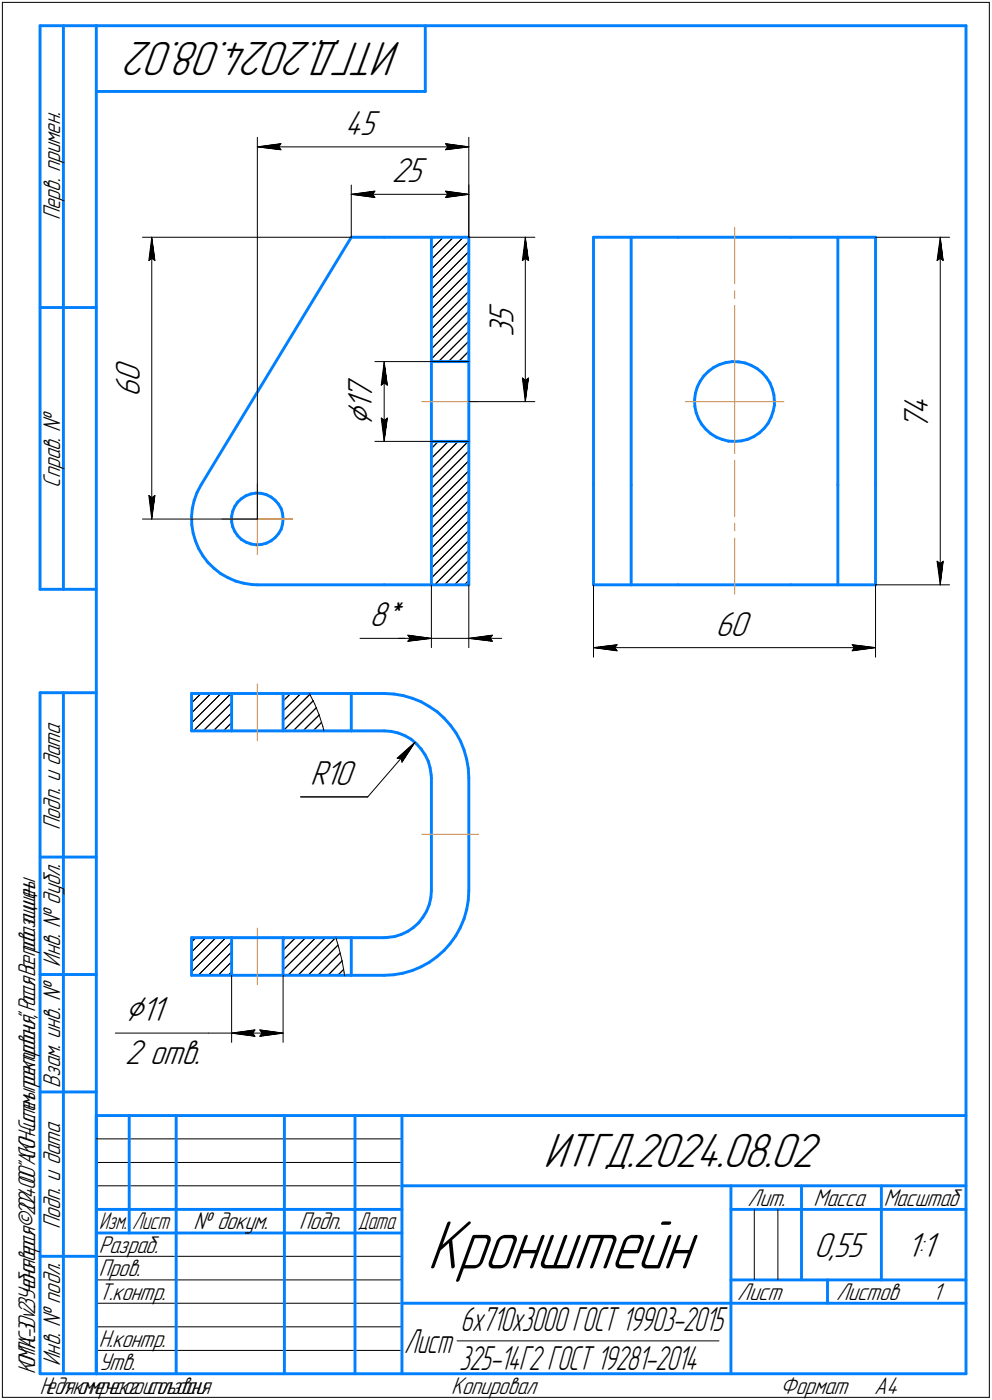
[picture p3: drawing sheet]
<svg xmlns="http://www.w3.org/2000/svg" width="211mm" height="298mm" viewBox="0 0 211 298" stroke-linecap="round" stroke-linejoin="round" font-family="sans-serif">
<defs><g id="words">
<text font-size="15.6" x="90.9" y="270.1">Кронштейн</text>
<g font-size="10.9">
<text x="85.4" y="9" transform="rotate(-180 85.4 9)">ИТГД.2024.08.02</text>
<text x="115.6" y="248.5">ИТГД.2024.08.02</text>
</g>
<g font-size="8.5">
<text x="79.2" y="90.8" transform="rotate(-90 79.2 90.8)">⌀</text>
<text x="26.6" y="217.4">⌀11</text>
</g>
<g font-size="7.8">
<text x="73.4" y="28.7">45</text>
<text x="83.4" y="38.8">25</text>
<text x="109.2" y="71.7" transform="rotate(-90 109.2 71.7)">3</text>
<text x="109.2" y="68.9" transform="rotate(-90 109.2 68.9)">5</text>
<text x="29.8" y="81.4" transform="rotate(-90 29.8 81.4)">0</text>
<text x="29.8" y="84.6" transform="rotate(-90 29.8 84.6)">6</text>
<text x="79.2" y="87.3" transform="rotate(-90 79.2 87.3)">1</text>
<text x="79.2" y="85.2" transform="rotate(-90 79.2 85.2)">7</text>
<text x="197.5" y="88.4" transform="rotate(-90 197.5 88.4)">4</text>
<text x="197.5" y="91.6" transform="rotate(-90 197.5 91.6)">7</text>
<text x="78.6" y="133.4">8*</text>
<text x="152.2" y="135.4">60</text>
<text x="66" y="167.2">R10</text>
<text x="26.6" y="226.6">2 отв.</text>
<text x="173.2" y="267.5">0,55</text>
<text x="192.9" y="267.5">1:1</text>
</g>
<g font-size="7.6">
<text x="98" y="283.5">6х710х3000 ГОСТ 19903-2015</text>
<text x="86" y="288">Лист</text>
<text x="97.7" y="291.6">325-14Г2 ГОСТ 19281-2014</text>
</g>
<g font-size="5.5">
<text x="12.8" y="46.9" transform="rotate(-90 12.8 46.9)">Перв. примен.</text>
<text x="12.8" y="103.8" transform="rotate(-90 12.8 103.8)">Справ. №</text>
<text x="12.8" y="176.7" transform="rotate(-90 12.8 176.7)">Подп. и дата</text>
<text x="12.8" y="205.8" transform="rotate(-90 12.8 205.8)">Инв. № дубл.</text>
<text x="12.8" y="231.6" transform="rotate(-90 12.8 231.6)">Взам. инв. №</text>
<text x="159.1" y="256.8">Лит.</text>
<text x="173.1" y="256.8">Масса</text>
<text x="12.8" y="261.7" transform="rotate(-90 12.8 261.7)">Подп. и дата</text>
<text x="41.2" y="261.8">№ докум.</text>
<text x="63.6" y="261.8">Подп.</text>
<text x="21" y="266.8">Разраб.</text>
<text x="21" y="271.8">Пров.</text>
<text x="21" y="276.8">Т.контр.</text>
<text x="156.9" y="276.8">Лист</text>
<text x="177.9" y="276.8">Листов</text>
<text x="198.4" y="276.8">1</text>
<text x="21" y="286.8">Н.контр.</text>
<text x="12.8" y="290.8" transform="rotate(-90 12.8 290.8)">Инв. № подл.</text>
<text x="21" y="291.8">Утв.</text>
<text x="96" y="296.8">Копировал</text>
<text x="166" y="296.8">Формат</text>
<text x="186" y="296.8">A4</text>
</g>
<g font-size="5.4">
<text x="188" y="256.8">Масштаб</text>
<text x="21.1" y="261.8">Изм.</text>
<text x="28.1" y="261.8">Лист</text>
<text x="76.1" y="261.8">Дата</text>
<text x="7.5" y="292.5" transform="rotate(-90 7.5 292.5)">КОМПАС-3Dv23Учебнаяверсия©2024ООО&quot;АСКОН-Системыпроектирования&quot;,Россия.Всеправазащищены.</text>
<text x="8.5" y="296.8">Недлякоммерческогоиспользования</text>
</g>
</g></defs>
<g fill="none" stroke="#000" stroke-width=".21">
<path d="M.5 .5v297zM.5 .5h210zM210.5 .5v297zM54.8 29.2v81.3zM54.8 31.3l5-.7zM54.8 31.3l5 .6zM54.8 31.3h44.9zM59.3 31.3l.5 .6zM59.8 30.6l-.5 .7zM74.7 39.4v11.1zM94.8 31.9l4.9-.6zM94.8 30.6l.5 .7z"/>
<path d="M94.8 30.6l4.9 .7zM95.3 31.3l-.5 .6zM99.7 39.4v11.1zM99.7 29.2v21.3zM30.3 50.5h44.4zM31.7 55.5l.6-.5zM32.3 50.5l.7 5zM32.3 55l.7 .5zM32.3 50.5l-.6 5zM32.3 50.5v60zM74.7 41.4l5.1-.7zM74.7 41.4l5.1 .7z"/>
<path d="M74.7 41.4h25zM79.2 41.4l.6 .7zM79.8 40.7l-.6 .7zM91.8 57.3l6.8-6.8zM91.8 55.2l4.7-4.7zM91.8 53.1l2.5-2.6zM91.8 51l.4-.5zM94.8 42.1l4.9-.7zM94.8 40.7l.5 .7zM94.8 40.7l4.9 .7zM95.3 41.4l-.5 .7zM99.7 57.8l-7.9 8z"/>
<path d="M99.7 55.7l-7.9 8zM99.7 53.6l-7.9 8zM99.7 51.4l-7.9 8zM99.7 50.5h14.1zM111.1 55.5l.7-.5zM111.8 50.5l.6 5zM111.8 55l.6 .5zM111.8 50.5l-.7 5zM111.8 50.5v35zM186.3 50.5h15.7zM199.4 55.5l.6-.5zM200 50.5l.7 5z"/>
<path d="M200 55l.7 .5zM200 50.5l-.6 5zM200 50.5v74zM79.8 77h19.9zM81.7 77l.7 5zM81.7 77l-.6 5zM81.7 77v17zM91.8 67.9l7.9-8zM93.3 77l6.4-6.4zM95.4 77l4.3-4.4zM97.5 77l2.2-2.2zM99.6 77l.1-.1z"/>
<path d="M99.7 68.4l-7.9 8zM99.7 66.3l-7.9 8zM99.7 64.2l-7.9 8zM99.7 62l-7.9 8zM79.8 94h19.9zM81.1 82l.6-.5zM81.1 89l.6 5zM81.1 89l.6 .5zM81.7 81.5l.7 .5zM81.7 89.5l.7-.5zM82.4 89l-.7 5zM91.8 97.6l3.6-3.6z"/>
<path d="M93.2 94l-1.4 1.5zM97.5 94l-5.7 5.7zM99.6 94l-7.8 7.9zM99.7 98.1l-7.9 8zM99.7 85.5h14.1zM111.1 80.5l.7 5zM111.1 80.5l.7 .5zM111.8 81l.6-.5zM112.4 80.5l-.6 5zM30.3 110.5h24.5zM31.7 105.5l.6 5zM31.7 105.5l.6 .5z"/>
<path d="M32.3 106l.7-.5zM33 105.5l-.7 5zM91.8 118.8l7.9-7.9zM91.8 108.2l7.9-8zM91.8 104l7.9-8zM99.7 117.2l-7.2 7.3zM99.7 112.9l-7.9 8.1zM99.7 108.7l-7.9 8zM99.7 106.6l-7.9 8zM99.7 104.5l-7.9 8zM99.7 102.3l-7.9 8zM199.4 119.5l.6 5z"/>
<path d="M199.4 119.5l.6 .5zM200.7 119.5l-.7 5zM76.6 135.9h15.2zM84.8 135.9h7zM86.8 135.2l5 .7zM86.8 135.2l.5 .7zM86.8 136.5l5-.6zM87.3 135.9l-.5 .6zM91.8 123l7.9-7.9zM91.8 124.5v13.4zM91.8 135.9h7.9zM94.5 124.5l5.2-5.2z"/>
<path d="M96.7 124.5l3-3zM99.7 123.6l-.9 .9zM99.7 124.5v13.4zM99.7 135.9l5.1 .6zM99.7 135.9l5.1-.7zM99.7 135.9h7zM104.3 135.9l.5 .6zM104.8 135.2l-.5 .7zM126.3 124.5v15.4zM126.3 137.9l5-.6zM126.3 137.9l5 .7zM126.3 137.9h60z"/>
<path d="M130.8 137.9l.5 .7zM131.3 137.3l-.5 .6zM181.3 138.6l5-.7zM181.3 137.3l.5 .6zM181.3 137.3l5 .6zM181.8 137.9l-.5 .7zM186.3 124.5h15.7zM186.3 124.5v15.4zM200 120l.7-.5zM40.8 151.8l4.1-4.1zM40.8 149.6l2-1.9zM41.1 155.6l8.1-7.9z"/>
<path d="M43.2 155.6l6.1-6zM45.4 155.6l3.9-3.8zM47 147.7l-6.2 6.2zM47.5 155.6l1.8-1.7zM60.2 155.6l6.5-6.4zM60.2 153.5l5.7-5.7zM60.2 151.4l3.8-3.7zM60.2 149.2l1.7-1.5zM62.4 155.6l4.9-4.9zM64.5 155.6l3.4-3.4zM65.8 147.7l1.1 2.2zM66.6 155.6l1.8-1.8z"/>
<path d="M66.9 149.9l1 2.3zM67.9 152.2l.8 2.5zM68.7 155.6l.2-.1zM68.7 154.7l.2 .9zM88.3 158l-2.8 4.3zM88.3 158l-10.1 11.7zM64 169.7h14.2zM84.5 161.4l.8 .1zM84.5 161.4l3.8-3.4zM85.3 161.5l.2 .8zM71.5 199.6l.6 2.2zM24.6 220h19.7z"/>
<path d="M40.8 206.9l7.2-7.3zM40.8 204.8l5.1-5.2zM40.8 202.7l3-3.1zM40.8 200.5l.9-.9zM44.3 207.7l5-5zM44.3 220h5zM46.4 207.7l2.9-2.9zM48.5 207.7l.8-.8zM49.3 200.5l-7.1 7.2zM49.3 207.7v14.2zM49.3 220l4.9-.7zM49.3 220l4.9 .6z"/>
<path d="M49.3 220h10.9zM53.7 220l.5 .6zM54.2 219.3l-.5 .7zM55.3 219.3l.5 .7zM55.3 219.3l4.9 .7zM55.8 220l-.5 .6zM60.2 206.5l7-6.9zM60.2 204.4l4.8-4.8zM60.2 202.3l2.7-2.7zM60.2 200.2l.6-.6zM60.2 207.7v14.2zM61.2 207.7l8.1-8.1z"/>
<path d="M63.4 207.7l8-8.1zM67.6 207.7l4.8-4.8zM71.9 201.2l-6.4 6.5zM72.1 201.8l.7 2.7zM72.8 204.6l-3 3.1zM72.8 204.5l.4 2.5zM73.1 206.4l-1.2 1.3zM73.2 207l.1 .7zM55.3 220.6l4.9-.6zM20.5 247.5h65zM20.5 252.5h65zM20.5 242.5h65z"/>
<path d="M160.5 257.5v15zM165.5 257.5v15zM20.5 267.5h65zM20.5 272.5h65zM20.5 277.5h65zM.5 297.5h210zM20.5 282.5h65zM20.5 287.5h65zM97.3 285.5h55.7z"/>
</g>
<g fill="none" stroke="#0080ff" stroke-width=".62">
<path d="M8.5 5.5v120zM8.5 5.5h12zM13.5 5.5v120zM20.5 5.5v287zM20.5 5.5h185zM20.5 19.5h70zM90.5 5.5v14zM205.5 5.5v287zM74.7 50.5l-31.9 52.7zM74.7 50.5h7zM81.7 50.5h10.1zM91.8 50.5h7.9z"/>
<path d="M91.8 50.5v26.5zM99.7 50.5v26.5zM126.3 50.5v52.7zM126.3 50.5h8zM134.3 50.5v52.7zM134.3 50.5h10zM144.3 50.5h24zM168.3 50.5h10zM178.3 50.5h8zM178.3 50.5v52.7zM186.3 50.5v52.7zM8.5 65.5h12z"/>
<path d="M91.8 77h7.9zM91.8 77v17zM99.7 77v17zM150.7 79.1l1.1-.9zM151.8 78.2l1.3-.6zM153.1 77.6l1.3-.4zM154.4 77.2l1.4-.2zM155.8 77h1.3zM157.1 77l1.4 .3zM158.5 77.3l1.3 .5zM159.8 77.8l1.2 .7zM161 78.5l1.1 .8z"/>
<path d="M162.1 79.3l.9 1zM91.8 94v30.5zM91.8 94h7.9zM99.7 94v30.5zM147.8 85.1v1.4zM147.8 86.5l.3 1.4zM147.9 83.8l-.1 1.3zM148.1 87.9l.5 1.3zM148.3 82.4l-.4 1.4zM148.6 89.2l.7 1.2zM149 81.2l-.7 1.2zM149.3 90.4l.9 1z"/>
<path d="M149.7 80l1-.9zM149.7 80l-.7 1.2zM150.2 91.4l1 .9zM151.2 92.3l1.2 .8zM152.4 93.1l1.3 .5zM153.7 93.6l1.3 .3zM155 93.9l1.4 .1zM156.4 94l1.4-.1zM157.8 93.9l1.3-.4zM159.1 93.5l1.3-.5zM160.4 93l1.1-.8zM161.5 92.2l1.1-1z"/>
<path d="M163 80.3l.8 1.2zM163.4 90.1l-.8 1.1zM163.8 81.5l.5 1.3zM164 88.9l-.6 1.2zM164.3 82.8l.3 1.3zM164.5 87.6l-.5 1.3zM164.6 84.1l.2 1.4zM164.8 86.2l-.3 1.4zM164.8 85.5v.7zM40.8 110v1.8zM40.8 111.8l.3 1.7zM40.9 108.2l-.1 1.8z"/>
<path d="M41.1 113.5l.5 1.7zM41.3 106.5l-.4 1.7zM41.6 115.2l.7 1.6zM41.9 104.8l-.6 1.7zM42.3 116.8l.9 1.6zM42.8 103.2l-.9 1.6zM43.2 118.4l1.1 1.4zM44.3 119.8l1.3 1.2zM49.3 110v1.1zM49.3 111.1l.2 1.1zM49.5 108.9l-.2 1.1zM49.5 112.2l.5 1z"/>
<path d="M50 107.8l-.5 1.1zM50 113.2l.6 .9zM50.6 106.9l.8-.7zM50.6 106.9l-.6 .9zM50.6 114.1l.8 .8zM51.4 106.2l.9-.6zM51.4 114.9l.9 .5zM52.3 105.6l1.1-.4zM52.3 115.4l1.1 .4zM53.4 105.2l1.1-.2zM53.4 115.8l1.1 .2zM54.5 105h1.1z"/>
<path d="M54.5 116l1.1-.1zM55.6 105l1.1 .3zM55.6 115.9l1.1-.2zM56.7 105.3l1 .5zM56.7 115.7l1-.6zM57.7 105.8l.8 .7zM57.7 115.1l.8-.6zM58.5 106.5l.8 .9zM59.3 107.4l.5 .9zM59.3 113.6l-.8 .9zM59.8 108.3l.3 1.1zM59.8 112.7l-.5 .9z"/>
<path d="M60.1 109.4l.1 1.1zM60.1 111.6l-.3 1.1zM60.2 110.5l-.1 1.1zM126.3 103.2v21.3zM134.3 103.2v21.3zM178.3 103.2v21.3zM186.3 103.2v21.3zM8.5 125.5h12zM45.6 121l1.4 1.1zM47 122.1l1.5 .9zM48.5 123l1.6 .7zM50.1 123.7l1.7 .5z"/>
<path d="M51.8 124.2l1.8 .3zM53.6 124.5h1.2zM54.8 124.5h26.9zM81.7 124.5h10.1zM91.8 124.5h7.9zM126.3 124.5h8zM134.3 124.5h10zM144.3 124.5h24zM168.3 124.5h10zM178.3 124.5h8zM8.5 147.5v145zM8.5 147.5h12z"/>
<path d="M13.5 147.5v145zM40.8 155.6h8.5zM40.8 147.7h8.5zM40.8 147.7v7.9zM49.3 147.7v7.9zM49.3 155.6h10.9zM49.3 147.7h10.9zM60.2 147.7v7.9zM60.2 147.7h5.6zM60.2 155.6h8.7zM65.8 147.7h8.9zM68.9 155.6h5.8z"/>
<path d="M74.7 147.7h7zM74.7 147.7v7.9zM74.7 155.6h7zM81.7 155.6l1.6 .1zM81.8 147.7h.1M81.8 147.7l2 .1zM83.3 155.7l1.4 .4zM83.8 147.8l2 .3zM84.7 156.1l1.4 .5zM85.8 148.1l1.9 .6zM86.1 156.6l1.3 .8zM87.4 157.4l1.2 .9z"/>
<path d="M87.7 148.7l1.9 .7zM88.6 158.3l1 1.2zM89.6 159.5l.8 1.2zM89.6 149.4l1.7 1zM91.3 150.4l1.7 1.2zM93 151.6l1.5 1.3zM94.5 152.9l1.3 1.5zM95.8 154.4l1.2 1.7zM97 156.1l1 1.7zM98 157.8l.7 1.9zM98.7 159.7l.6 2zM90.4 160.7l.7 1.4z"/>
<path d="M91.1 162.1l.4 1.4zM91.5 163.5l.2 1.4zM91.7 164.9l.1 .7zM91.8 165.6v24.1zM99.3 161.7l.3 1.9zM99.6 163.6l.1 2zM99.7 165.6v24.1zM8.5 182.5h12zM40.8 199.6v8.1zM40.8 199.6h8.5zM49.3 199.6v8.1zM49.3 199.6h10.9z"/>
<path d="M60.2 199.6h11.3zM60.2 199.6v8.1zM71.5 199.6h3.2zM74.7 199.6v8.1zM74.7 199.6h7zM81.7 199.6h.7zM82.4 199.6l1.5-.2zM83.9 199.4l1.4-.4zM85.3 199l1.4-.7zM86.7 198.3l1.2-.8zM87.9 197.5l1.2-1zM90 195.3l-.9 1.2z"/>
<path d="M90.8 194l-.8 1.3zM91.3 192.6l-.5 1.4zM91.7 191.1l-.4 1.5zM91.8 189.7l-.1 1.4zM97 199.2l-1.2 1.7zM97.9 197.5l-.9 1.7zM98.7 195.6l-.8 1.9zM99.3 193.7l-.6 1.9zM99.6 191.7l-.3 2zM99.7 189.7l-.1 2zM8.5 207.5h12zM40.8 207.7h8.5z"/>
<path d="M49.3 207.7h10.9zM60.2 207.7h13.1zM73.3 207.7h1.4zM74.7 207.7h7zM81.7 207.7l2.1-.2zM83.8 207.5l1.9-.3zM85.7 207.2l2-.6zM87.7 206.6l1.9-.7zM89.6 205.9l1.7-1zM91.3 204.9l1.7-1.2zM93 203.7l1.5-1.3zM95.8 200.9l-1.3 1.5z"/>
<path d="M8.5 232.5h12zM20.5 237.5h185zM20.5 237.5v55zM27.5 237.5v25zM37.5 237.5v55zM60.5 237.5v55zM75.5 237.5v55zM85.5 237.5v55zM20.5 257.5h65zM85.5 252.5h120zM155.5 252.5v40zM155.5 257.5h15z"/>
<path d="M170.5 252.5v20zM170.5 257.5h35zM187.5 252.5v20zM8.5 267.5h12zM20.5 262.5h65zM85.5 277.5h70zM155.5 277.5h50zM155.5 272.5h50zM176.1 272.5v5zM8.5 292.5h12zM20.5 292.5h185z"/>
</g>
<g fill="none" stroke="#ff8000" stroke-width=".21">
<path d="M156.3 48.5v11.9zM156.3 75v10.5zM156.3 61.9v1.6zM156.3 65v11.9zM156.3 78.5v1.5zM89.7 85.5h12.1zM145.8 85.5h10.5zM156.3 85.5h10.5zM156.3 85.5v10.5zM156.3 81.6v11.9zM156.3 94.9v1.7zM156.3 98v12z"/>
<path d="M47.2 110.5h7.6zM54.8 110.5h7.5zM54.8 110.5v7.5zM54.8 103v7.5zM156.3 111.5v1.6zM156.3 114.6v11.9zM54.8 145.6v12zM89.7 177.6h12.1zM54.8 197.6v12z"/>
</g>
<g fill="#fff" stroke="#fff" stroke-width=".21">
<path d="M73.5 80.2h7.3zM73.5 80.3h7.3zM73.5 80.3h7.3zM73.5 80.4h7.3zM73.5 80.4h7.3zM73.5 80.5h7.3zM73.5 80.5h7.3zM73.5 80.6h7.3zM73.5 80.7h7.3zM73.5 80.7h7.3zM73.5 80.8h7.3zM73.5 80.8h7.3zM73.5 80.9h7.3zM73.5 80.9h7.3zM73.5 81h7.3zM73.5 81.1h7.3zM73.5 81.1h7.3zM73.5 81.2h7.3zM73.5 81.2h7.3zM73.5 81.3h7.3zM73.5 81.3h7.3zM73.5 81.4h7.3zM73.5 81.4h7.3zM73.5 81.5h7.3zM73.5 81.6h7.3zM73.5 81.6h7.3zM73.5 81.7h7.3zM73.5 81.7h7.3zM73.5 81.8h7.3zM73.5 81.8h7.3zM73.5 81.9h7.3zM73.5 82h7.3zM73.5 82h7.3zM73.5 82.1h7.3zM73.5 82.1h7.3zM73.5 82.2h7.3zM73.5 82.2h7.3zM73.5 82.3h7.3zM73.5 82.4h7.3zM73.5 82.4h7.3zM73.5 82.5h7.3zM73.5 82.5h7.3zM73.5 82.6h7.3zM73.5 82.6h7.3zM73.5 82.7h7.3zM73.5 82.7h7.3zM73.5 82.8h7.3zM73.5 82.9h7.3zM73.5 82.9h7.3zM73.5 83h7.3zM73.5 83h7.3zM73.5 83.1h7.3zM73.5 83.1h7.3zM73.5 83.2h7.3zM73.5 83.3h7.3zM73.5 83.3h7.3zM73.5 83.4h7.3zM73.5 83.4h7.3zM73.5 83.5h7.3zM73.5 83.5h7.3zM73.5 83.6h7.3zM73.5 83.7h7.3zM73.5 83.7h7.3zM73.5 83.8h7.3zM73.5 83.8h7.3zM73.5 83.9h7.3zM73.5 83.9h7.3zM73.5 84h7.3zM73.5 84h7.3zM73.5 84.1h7.3zM73.5 84.2h7.3zM73.5 84.2h7.3zM73.5 84.3h7.3zM73.5 84.3h7.3zM73.5 84.4h7.3zM73.5 84.4h7.3zM73.5 84.5h7.3zM73.5 84.6h7.3zM73.5 84.6h7.3zM73.5 84.7h7.3zM73.5 84.7h7.3zM73.5 84.8h7.3zM73.5 84.8h7.3zM73.5 84.9h7.3zM73.5 84.9h7.3zM73.5 85h7.3zM73.5 85.1h7.3zM73.5 85.1h7.3zM73.5 85.2h7.3zM73.5 85.2h7.3zM73.5 85.3h7.3zM73.5 85.3h7.3zM73.5 85.4h7.3zM73.5 85.5h7.3zM73.5 85.5h7.3zM73.5 85.6h7.3zM73.5 85.6h7.3zM73.5 85.7h7.3zM73.5 85.7h7.3zM73.5 85.8h7.3zM73.5 85.9h7.3zM73.5 85.9h7.3zM73.5 86h7.3zM73.5 86h7.3zM73.5 86.1h7.3zM73.5 86.1h7.3zM73.5 86.2h7.3zM73.5 86.2h7.3zM73.5 86.3h7.3zM73.5 86.4h7.3zM73.5 86.4h7.3zM73.5 86.5h7.3zM73.5 86.5h7.3zM73.5 86.6h7.3zM73.5 86.6h7.3zM73.5 86.7h7.3zM73.5 86.8h7.3zM73.5 86.8h7.3zM73.5 86.9h7.3zM73.5 86.9h7.3zM73.5 87h7.3zM73.5 87h7.3zM73.5 87.1h7.3zM73.5 87.2h7.3zM73.5 87.2h7.3zM73.5 87.3h7.3zM73.5 87.3h7.3zM73.5 87.4h7.3zM73.5 87.4h7.3zM73.5 87.5h7.3zM73.5 87.5h7.3zM73.5 87.6h7.3zM73.5 87.7h7.3zM73.5 87.7h7.3zM73.5 87.8h7.3zM73.5 87.8h7.3zM73.5 87.9h7.3zM73.5 87.9h7.3zM73.5 88h7.3zM73.5 88.1h7.3zM73.5 88.1h7.3zM73.5 88.2h7.3zM73.5 88.2h7.3zM73.5 88.3h7.3zM73.5 88.3h7.3zM73.5 88.4h7.3zM73.5 88.4h7.3zM73.5 88.5h7.3zM73.5 88.6h7.3zM73.5 88.6h7.3zM73.5 88.7h7.3zM73.5 88.7h7.3zM73.5 88.8h7.3zM73.5 88.8h7.3zM73.5 88.9h7.3zM73.5 89h7.3zM73.5 89h7.3zM73.5 89.1h7.3zM73.5 89.1h7.3zM73.5 89.2h7.3zM73.5 89.2h7.3zM73.5 89.3h7.3zM73.5 89.4h7.3zM73.5 89.4h7.3zM73.5 89.5h7.3zM73.5 89.5h7.3zM73.5 89.6h7.3zM73.5 89.6h7.3zM73.5 89.7h7.3zM73.5 89.7h7.3zM73.5 89.8h7.3zM73.5 89.9h7.3zM73.5 89.9h7.3zM73.5 90h7.3zM73.5 90h7.3zM73.5 90.1h7.3zM73.5 90.1h7.3zM73.5 90.2h7.3zM73.5 90.3h7.3zM73.5 90.3h7.3zM73.5 90.4h7.3zM73.5 90.4h7.3zM73.5 90.5h7.3zM73.5 90.5h7.3zM73.5 90.6h7.3zM73.5 90.6h7.3zM73.5 90.7h7.3z"/>
<path d="M81.7 77.2h.1zM81.7 77.2h.1zM81.6 77.3h.3zM81.6 77.3h.3zM81.6 77.4h.3zM81.6 77.4h.4zM81.6 77.5h.4zM81.5 77.6h.5zM81.5 77.6h.5zM81.5 77.7h.5zM81.4 77.7h.7zM81.4 77.8h.7zM81.4 77.8h.7zM81.4 77.9h.7zM81.4 77.9h.7zM81.3 78h.9zM81.3 78.1h.9zM81.3 78.1h.9zM81.3 78.2h.9zM81.3 78.2h.9zM81.2 78.3h1.1zM81.2 78.3h1.1zM81.2 78.4h1.2zM81.2 78.5h1.2zM81.2 78.5h1.2zM81.1 78.6h1.3zM81.1 78.6h1.3zM81.1 78.7h1.4zM81.1 78.7h1.4zM81 78.8h1.5zM81 78.9h1.5zM81 78.9h1.5zM81 79h1.5zM81 79h1.5zM81 79.1h1.5zM81 79.1h1.5zM81 79.2h1.5zM81 79.2h1.6zM80.9 79.3h1.7zM80.9 79.4h1.7zM80.9 79.4h1.7zM80.9 79.5h1.7zM80.9 79.5h1.7zM80.9 79.6h1.7zM80.9 79.6h1.7zM80.9 79.7h1.7zM80.9 79.8h1.7zM80.9 79.8h1.7zM80.9 79.9h1.7zM80.9 79.9h1.7zM80.9 80h1.7zM80.9 80h1.7zM80.9 80.1h1.8zM80.9 80.2h1.8zM80.8 80.2h1.9zM80.8 80.3h1.9zM80.8 80.3h1.9zM80.8 80.4h1.9zM80.8 80.4h1.9zM80.8 80.5h1.9zM80.8 80.5h1.9zM80.8 80.6h1.9zM80.8 80.7h1.9zM80.8 80.7h1.9zM80.8 80.8h1.9zM80.8 80.8h1.9zM80.8 80.9h2zM80.8 80.9h2zM80.8 81h2zM80.8 81.1h2zM80.8 81.1h2zM80.7 81.2h2.1zM80.7 81.2h2.1zM80.7 81.3h2.1zM80.7 81.3h2.2zM80.7 81.4h2.2zM80.7 81.4h2.2zM80.7 81.5h2.2zM80.7 81.6h2.2zM80.7 81.6h2.2zM80.7 81.7h2.2zM80.7 81.7h2.2zM80.7 81.8h2.2zM80.7 81.8h2.2zM80.7 81.9h2.2zM80.7 82h2.2zM80.7 82h2.2zM80.6 82.1h2.3zM80.6 82.1h2.4zM80.6 82.2h2.4zM80.6 82.2h2.4zM80.6 82.3h2.4zM80.6 82.4h2.4zM80.6 82.4h2.4zM80.6 82.5h2.4z"/>
<path d="M80.5 88.5h2.5zM80.6 88.6h2.4zM80.6 88.6h2.4zM80.6 88.7h2.4zM80.6 88.7h2.4zM80.6 88.8h2.4zM80.6 88.8h2.4zM80.6 88.9h2.4zM80.6 89h2.3zM80.7 89h2.2zM80.7 89.1h2.2zM80.7 89.1h2.2zM80.7 89.2h2.2zM80.7 89.2h2.2zM80.7 89.3h2.2zM80.7 89.4h2.2zM80.7 89.4h2.2zM80.7 89.5h2.2zM80.7 89.5h2.2zM80.7 89.6h2.2zM80.7 89.6h2.2zM80.7 89.7h2.2zM80.7 89.7h2.1zM80.7 89.8h2.1zM80.7 89.9h2.1zM80.8 89.9h2zM80.8 90h2zM80.8 90h2zM80.8 90.1h2zM80.8 90.1h2zM80.8 90.2h1.9zM80.8 90.3h1.9zM80.8 90.3h1.9zM80.8 90.4h1.9zM80.8 90.4h1.9zM80.8 90.5h1.9zM80.8 90.5h1.9zM80.8 90.6h1.9zM80.8 90.6h1.9zM80.8 90.7h1.9zM80.8 90.8h1.9zM80.8 90.8h1.9zM80.9 90.9h1.8zM80.9 90.9h1.8zM80.9 91h1.7zM80.9 91h1.7zM80.9 91.1h1.7zM80.9 91.2h1.7zM80.9 91.2h1.7zM80.9 91.3h1.7zM80.9 91.3h1.7zM80.9 91.4h1.7zM80.9 91.4h1.7zM80.9 91.5h1.7zM80.9 91.6h1.7zM80.9 91.6h1.7zM80.9 91.7h1.7zM80.9 91.7h1.7zM81 91.8h1.6zM81 91.8h1.5zM81 91.9h1.5zM81 91.9h1.5zM81 92h1.5zM81 92.1h1.5zM81 92.1h1.5zM81 92.2h1.5zM81 92.2h1.5zM81.1 92.3h1.4zM81.1 92.3h1.4zM81.1 92.4h1.3zM81.1 92.5h1.3zM81.2 92.5h1.2zM81.2 92.6h1.2zM81.2 92.6h1.2zM81.2 92.7h1.1zM81.2 92.7h1.1zM81.3 92.8h.9zM81.3 92.9h.9zM81.3 92.9h.9zM81.3 93h.9zM81.3 93h.9zM81.4 93.1h.7zM81.4 93.1h.7zM81.4 93.2h.7zM81.4 93.2h.7zM81.4 93.3h.7zM81.5 93.4h.5zM81.5 93.4h.5zM81.6 93.5h.4zM81.6 93.5h.4zM81.6 93.6h.3zM81.6 93.6h.3zM81.6 93.7h.3zM81.7 93.8h.1zM81.7 93.8h.1z"/>
<path d="M83.4 33.2h7.8zM83.4 33.3h7.8zM83.4 33.4h7.8zM83.4 33.4h7.8zM83.4 33.5h7.8zM83.4 33.5h7.8zM83.4 33.6h7.8zM83.4 33.6h7.8zM83.4 33.7h7.8zM83.4 33.8h7.8zM83.4 33.8h7.8zM83.4 33.9h7.8zM83.4 33.9h7.8zM83.4 34h7.8zM83.4 34h7.8zM83.4 34.1h7.8zM83.4 34.1h7.8zM83.4 34.2h7.8zM83.4 34.3h7.8zM83.4 34.3h7.8zM83.4 34.4h7.8zM83.4 34.4h7.8zM83.4 34.5h7.8zM83.4 34.5h7.8zM83.4 34.6h7.8zM83.4 34.7h7.8zM83.4 34.7h7.8zM83.4 34.8h7.8zM83.4 34.8h7.8zM83.4 34.9h7.8zM83.4 34.9h7.8zM83.4 35h7.8zM83.4 35.1h7.8zM83.4 35.1h7.8zM83.4 35.2h7.8zM83.4 35.2h7.8zM83.4 35.3h7.8zM83.4 35.3h7.8zM83.4 35.4h7.8zM83.4 35.4h7.8zM83.4 35.5h7.8zM83.4 35.6h7.8zM83.4 35.6h7.8zM83.4 35.7h7.8zM83.4 35.7h7.8zM83.4 35.8h7.8zM83.4 35.8h7.8zM83.4 35.9h7.8zM83.4 36h7.8zM83.4 36h7.8zM83.4 36.1h7.8zM83.4 36.1h7.8zM83.4 36.2h7.8zM83.4 36.2h7.8zM83.4 36.3h7.8zM83.4 36.4h7.8zM83.4 36.4h7.8zM83.4 36.5h7.8zM83.4 36.5h7.8zM83.4 36.6h7.8zM83.4 36.6h7.8zM83.4 36.7h7.8zM83.4 36.7h7.8zM83.4 36.8h7.8zM83.4 36.9h7.8zM83.4 36.9h7.8zM83.4 37h7.8zM83.4 37h7.8zM83.4 37.1h7.8zM83.4 37.1h7.8zM83.4 37.2h7.8zM83.4 37.3h7.8zM83.4 37.3h7.8zM83.4 37.4h7.8zM83.4 37.4h7.8zM83.4 37.5h7.8zM83.4 37.5h7.8zM83.4 37.6h7.8zM83.4 37.6h7.8zM83.4 37.7h7.8zM83.4 37.8h7.8zM83.4 37.8h7.8zM83.4 37.9h7.8zM83.4 37.9h7.8zM83.4 38h7.8zM83.4 38h7.8zM83.4 38.1h7.8zM83.4 38.2h7.8zM83.4 38.2h7.8zM83.4 38.3h7.8zM83.4 38.3h7.8zM83.4 38.4h7.8zM83.4 38.4h7.8zM83.4 38.5h7.8zM83.4 38.6h7.8zM83.4 38.6h7.8zM83.4 38.7h7.8zM83.4 38.7h7.8zM83.4 38.8h7.8zM83.4 38.8h7.8zM83.4 38.9h7.8zM83.4 38.9h7.8zM83.4 39h7.8zM83.4 39.1h7.8zM83.4 39.1h7.8zM83.4 39.2h7.8zM83.4 39.2h7.8zM83.4 39.3h7.8zM83.4 39.3h7.8zM83.4 39.4h7.8zM83.4 39.5h7.8zM83.4 39.5h7.8zM83.4 39.6h7.8zM83.4 39.6h7.8zM83.4 39.7h7.8zM83.4 39.7h7.8zM83.4 39.8h7.8zM83.4 39.8h7.8zM83.4 39.9h7.8zM83.4 40h7.8zM83.4 40h7.8zM83.4 40.1h7.8zM83.4 40.1h7.8zM83.4 40.2h7.8zM83.4 40.2h7.8zM83.4 40.3h7.8z"/>
<path d="M79.9 40.2h.4zM79.5 40.2h.8zM79 40.3h1.3zM78.6 40.4h1.7zM78.2 40.4h2.1zM77.8 40.5h2.5zM77.4 40.5h2.9zM77 40.6h3.3zM76.5 40.6h3.8zM76.4 40.7h3.9zM76.3 40.8h4zM76.1 40.8h4.2zM76 40.9h4.3zM75.9 40.9h4.4zM75.7 41h4.6zM75.6 41h4.7zM75.5 41.1h4.8zM75.3 41.1h5zM75.2 41.2h5.1zM75 41.3h5.3zM74.9 41.3h5.4zM74.7 41.4h5.6zM74.9 41.4h5.4zM75 41.5h5.3zM75.2 41.5h5.1zM75.3 41.6h5zM75.5 41.7h4.8zM75.6 41.7h4.7zM75.7 41.8h4.6zM75.9 41.8h4.4zM76 41.9h4.3zM76.1 41.9h4.2zM76.3 42h4zM76.4 42.1h3.9zM76.5 42.1h3.8zM77 42.2h3.3zM77.4 42.2h2.9zM77.8 42.3h2.5zM78.2 42.3h2.1zM78.6 42.4h1.7zM79 42.4h1.3zM79.5 42.5h.8zM79.9 42.6h.4z"/>
<path d="M94.3 40.2h.4zM94.3 40.2h.8zM94.3 40.3h1.2zM94.3 40.4h1.7zM94.3 40.4h2.1zM94.3 40.5h2.4zM94.3 40.5h2.9zM94.3 40.6h3.3zM94.3 40.6h3.7zM94.3 40.7h3.9zM94.3 40.8h4zM94.3 40.8h4.1zM94.3 40.9h4.3zM94.3 40.9h4.4zM94.3 41h4.5zM94.3 41h4.6zM94.3 41.1h4.8zM94.3 41.1h4.9zM94.3 41.2h5zM94.3 41.3h5.2zM94.3 41.3h5.3zM94.3 41.4h5.4zM94.3 41.4h5.3zM94.3 41.5h5.2zM94.3 41.5h5zM94.3 41.6h4.9zM94.3 41.7h4.8zM94.3 41.7h4.6zM94.3 41.8h4.5zM94.3 41.8h4.4zM94.3 41.9h4.3zM94.3 41.9h4.1zM94.3 42h4zM94.3 42.1h3.9zM94.3 42.1h3.7zM94.3 42.2h3.3zM94.3 42.2h2.9zM94.3 42.3h2.4zM94.3 42.3h2.1zM94.3 42.4h1.7zM94.3 42.4h1.2zM94.3 42.5h.8zM94.3 42.6h.4z"/>
<path d="M73.4 23.1h7.8zM73.4 23.1h7.8zM73.4 23.2h7.8zM73.4 23.3h7.8zM73.4 23.3h7.8zM73.4 23.4h7.8zM73.4 23.4h7.8zM73.4 23.5h7.8zM73.4 23.5h7.8zM73.4 23.6h7.8zM73.4 23.7h7.8zM73.4 23.7h7.8zM73.4 23.8h7.8zM73.4 23.8h7.8zM73.4 23.9h7.8zM73.4 23.9h7.8zM73.4 24h7.8zM73.4 24h7.8zM73.4 24.1h7.8zM73.4 24.2h7.8zM73.4 24.2h7.8zM73.4 24.3h7.8zM73.4 24.3h7.8zM73.4 24.4h7.8zM73.4 24.4h7.8zM73.4 24.5h7.8zM73.4 24.6h7.8zM73.4 24.6h7.8zM73.4 24.7h7.8zM73.4 24.7h7.8zM73.4 24.8h7.8zM73.4 24.8h7.8zM73.4 24.9h7.8zM73.4 24.9h7.8zM73.4 25h7.8zM73.4 25.1h7.8zM73.4 25.1h7.8zM73.4 25.2h7.8zM73.4 25.2h7.8zM73.4 25.3h7.8zM73.4 25.3h7.8zM73.4 25.4h7.8zM73.4 25.5h7.8zM73.4 25.5h7.8zM73.4 25.6h7.8zM73.4 25.6h7.8zM73.4 25.7h7.8zM73.4 25.7h7.8zM73.4 25.8h7.8zM73.4 25.9h7.8zM73.4 25.9h7.8zM73.4 26h7.8zM73.4 26h7.8zM73.4 26.1h7.8zM73.4 26.1h7.8zM73.4 26.2h7.8zM73.4 26.2h7.8zM73.4 26.3h7.8zM73.4 26.4h7.8zM73.4 26.4h7.8zM73.4 26.5h7.8zM73.4 26.5h7.8zM73.4 26.6h7.8zM73.4 26.6h7.8zM73.4 26.7h7.8zM73.4 26.8h7.8zM73.4 26.8h7.8zM73.4 26.9h7.8zM73.4 26.9h7.8zM73.4 27h7.8zM73.4 27h7.8zM73.4 27.1h7.8zM73.4 27.1h7.8zM73.4 27.2h7.8zM73.4 27.3h7.8zM73.4 27.3h7.8zM73.4 27.4h7.8zM73.4 27.4h7.8zM73.4 27.5h7.8zM73.4 27.5h7.8zM73.4 27.6h7.8zM73.4 27.7h7.8zM73.4 27.7h7.8zM73.4 27.8h7.8zM73.4 27.8h7.8zM73.4 27.9h7.8zM73.4 27.9h7.8zM73.4 28h7.8zM73.4 28.1h7.8zM73.4 28.1h7.8zM73.4 28.2h7.8zM73.4 28.2h7.8zM73.4 28.3h7.8zM73.4 28.3h7.8zM73.4 28.4h7.8zM73.4 28.4h7.8zM73.4 28.5h7.8zM73.4 28.6h7.8zM73.4 28.6h7.8zM73.4 28.7h7.8zM73.4 28.7h7.8zM73.4 28.8h7.8zM73.4 28.8h7.8zM73.4 28.9h7.8zM73.4 29h7.8zM73.4 29h7.8zM73.4 29.1h7.8zM73.4 29.1h7.8zM73.4 29.2h7.8zM73.4 29.2h7.8zM73.4 29.3h7.8zM73.4 29.4h7.8zM73.4 29.4h7.8zM73.4 29.5h7.8zM73.4 29.5h7.8zM73.4 29.6h7.8zM73.4 29.6h7.8zM73.4 29.7h7.8zM73.4 29.7h7.8zM73.4 29.8h7.8zM73.4 29.9h7.8zM73.4 29.9h7.8zM73.4 30h7.8zM73.4 30h7.8zM73.4 30.1h7.8zM73.4 30.1h7.8zM73.4 30.2h7.8z"/>
<path d="M94.3 30.1h.4zM94.3 30.1h.8zM94.3 30.2h1.2zM94.3 30.3h1.7zM94.3 30.3h2.1zM94.3 30.4h2.4zM94.3 30.4h2.9zM94.3 30.5h3.3zM94.3 30.5h3.7zM94.3 30.6h3.9zM94.3 30.6h4zM94.3 30.7h4.1zM94.3 30.8h4.3zM94.3 30.8h4.4zM94.3 30.9h4.5zM94.3 30.9h4.6zM94.3 31h4.8zM94.3 31h4.9zM94.3 31.1h5zM94.3 31.2h5.2zM94.3 31.2h5.3zM94.3 31.3h5.4zM94.3 31.3h5.3zM94.3 31.4h5.2zM94.3 31.4h5zM94.3 31.5h4.9zM94.3 31.6h4.8zM94.3 31.6h4.6zM94.3 31.7h4.5zM94.3 31.7h4.4zM94.3 31.8h4.3zM94.3 31.8h4.1zM94.3 31.9h4zM94.3 31.9h3.9zM94.3 32h3.7zM94.3 32.1h3.2zM94.3 32.1h2.8zM94.3 32.2h2.3zM94.3 32.2h1.8zM94.3 32.3h1.4zM94.3 32.3h.9zM94.3 32.4h.5z"/>
<path d="M59.8 30.1h.4zM59.4 30.1h.8zM59 30.2h1.2zM58.6 30.3h1.6zM58.2 30.3h2zM57.8 30.4h2.4zM57.4 30.4h2.8zM57 30.5h3.2zM56.6 30.5h3.6zM56.4 30.6h3.8zM56.3 30.6h3.9zM56.2 30.7h4zM56 30.8h4.2zM55.9 30.8h4.3zM55.8 30.9h4.4zM55.6 30.9h4.6zM55.5 31h4.7zM55.3 31h4.9zM55.2 31.1h5zM55 31.2h5.2zM54.9 31.2h5.3zM54.8 31.3h5.4zM54.9 31.3h5.3zM55 31.4h5.2zM55.2 31.4h5zM55.3 31.5h4.9zM55.5 31.6h4.7zM55.6 31.6h4.6zM55.8 31.7h4.4zM55.9 31.7h4.3zM56 31.8h4.2zM56.2 31.8h4zM56.3 31.9h3.9zM56.4 31.9h3.8zM56.6 32h3.6zM57.1 32.1h3.1zM57.5 32.1h2.7zM58 32.2h2.2zM58.4 32.2h1.8zM58.9 32.3h1.3zM59.3 32.3h.9zM59.8 32.4h.4z"/>
<path d="M24.2 76.4h7.1zM24.2 76.5h7.1zM24.2 76.5h7.1zM24.2 76.6h7.1zM24.2 76.7h7.1zM24.2 76.7h7.1zM24.2 76.8h7.1zM24.2 76.8h7.1zM24.2 76.9h7.1zM24.2 76.9h7.1zM24.2 77h7.1zM24.2 77h7.1zM24.2 77.1h7.1zM24.2 77.2h7.1zM24.2 77.2h7.1zM24.2 77.3h7.1zM24.2 77.3h7.1zM24.2 77.4h7.1zM24.2 77.4h7.1zM24.2 77.5h7.1zM24.2 77.6h7.1zM24.2 77.6h7.1zM24.2 77.7h7.1zM24.2 77.7h7.1zM24.2 77.8h7.1zM24.2 77.8h7.1zM24.2 77.9h7.1zM24.2 77.9h7.1zM24.2 78h7.1zM24.2 78.1h7.1zM24.2 78.1h7.1zM24.2 78.2h7.1zM24.2 78.2h7.1zM24.2 78.3h7.1zM24.2 78.3h7.1zM24.2 78.4h7.1zM24.2 78.5h7.1zM24.2 78.5h7.1zM24.2 78.6h7.1zM24.2 78.6h7.1zM24.2 78.7h7.1zM24.2 78.7h7.1zM24.2 78.8h7.1zM24.2 78.9h7.1zM24.2 78.9h7.1zM24.2 79h7.1zM24.2 79h7.1zM24.2 79.1h7.1zM24.2 79.1h7.1zM24.2 79.2h7.1zM24.2 79.2h7.1zM24.2 79.3h7.1zM24.2 79.4h7.1zM24.2 79.4h7.1zM24.2 79.5h7.1zM24.2 79.5h7.1zM24.2 79.6h7.1zM24.2 79.6h7.1zM24.2 79.7h7.1zM24.2 79.8h7.1zM24.2 79.8h7.1zM24.2 79.9h7.1zM24.2 79.9h7.1zM24.2 80h7.1zM24.2 80h7.1zM24.2 80.1h7.1zM24.2 80.2h7.1zM24.2 80.2h7.1zM24.2 80.3h7.1zM24.2 80.3h7.1zM24.2 80.4h7.1zM24.2 80.4h7.1zM24.2 80.5h7.1zM24.2 80.5h7.1zM24.2 80.6h7.1zM24.2 80.7h7.1zM24.2 80.7h7.1zM24.2 80.8h7.1zM24.2 80.8h7.1zM24.2 80.9h7.1zM24.2 80.9h7.1zM24.2 81h7.1zM24.2 81.1h7.1zM24.2 81.1h7.1zM24.2 81.2h7.1zM24.2 81.2h7.1zM24.2 81.3h7.1zM24.2 81.3h7.1zM24.2 81.4h7.1zM24.2 81.4h7.1zM24.2 81.5h7.1zM24.2 81.6h7.1zM24.2 81.6h7.1zM24.2 81.7h7.1zM24.2 81.7h7.1zM24.2 81.8h7.1zM24.2 81.8h7.1zM24.2 81.9h7.1zM24.2 82h7.1zM24.2 82h7.1zM24.2 82.1h7.1zM24.2 82.1h7.1zM24.2 82.2h7.1zM24.2 82.2h7.1zM24.2 82.3h7.1zM24.2 82.4h7.1zM24.2 82.4h7.1zM24.2 82.5h7.1zM24.2 82.5h7.1zM24.2 82.6h7.1zM24.2 82.6h7.1zM24.2 82.7h7.1zM24.2 82.7h7.1zM24.2 82.8h7.1zM24.2 82.9h7.1zM24.2 82.9h7.1zM24.2 83h7.1zM24.2 83h7.1zM24.2 83.1h7.1zM24.2 83.1h7.1zM24.2 83.2h7.1zM24.2 83.3h7.1zM24.2 83.3h7.1zM24.2 83.4h7.1zM24.2 83.4h7.1zM24.2 83.5h7.1zM24.2 83.5h7.1zM24.2 83.6h7.1zM24.2 83.7h7.1zM24.2 83.7h7.1zM24.2 83.8h7.1zM24.2 83.8h7.1zM24.2 83.9h7.1zM24.2 83.9h7.1zM24.2 84h7.1zM24.2 84h7.1zM24.2 84.1h7.1zM24.2 84.2h7.1zM24.2 84.2h7.1zM24.2 84.3h7.1zM24.2 84.3h7.1zM24.2 84.4h7.1zM24.2 84.4h7.1zM24.2 84.5h7.1zM24.2 84.6h7.1z"/>
<path d="M32.2 50.7h.2zM32.2 50.7h.2zM32.2 50.8h.3zM32.2 50.9h.3zM32.2 50.9h.3zM32.1 51h.4zM32.1 51h.4zM32.1 51.1h.5zM32.1 51.1h.5zM32 51.2h.6zM32 51.3h.6zM32 51.3h.6zM31.9 51.4h.8zM31.9 51.4h.8zM31.9 51.5h.8zM31.9 51.5h.8zM31.9 51.6h.8zM31.8 51.6h1zM31.8 51.7h1zM31.8 51.8h1.1zM31.8 51.8h1.1zM31.7 51.9h1.2zM31.7 51.9h1.2zM31.7 52h1.2zM31.7 52h1.3zM31.7 52.1h1.3zM31.6 52.2h1.4zM31.6 52.2h1.4zM31.6 52.3h1.4zM31.6 52.3h1.5zM31.6 52.4h1.5zM31.6 52.4h1.5zM31.6 52.5h1.5zM31.6 52.5h1.5zM31.6 52.6h1.5zM31.6 52.7h1.5zM31.6 52.7h1.5zM31.5 52.8h1.6zM31.5 52.8h1.6zM31.5 52.9h1.6zM31.5 52.9h1.6zM31.5 53h1.6zM31.5 53.1h1.6zM31.5 53.1h1.7zM31.5 53.2h1.7zM31.4 53.2h1.8zM31.4 53.3h1.8zM31.4 53.3h1.8zM31.4 53.4h1.8zM31.4 53.5h1.8zM31.4 53.5h1.8zM31.4 53.6h1.8zM31.4 53.6h1.8zM31.4 53.7h1.8zM31.4 53.7h1.8zM31.4 53.8h1.8zM31.4 53.8h1.8zM31.4 53.9h1.8zM31.4 54h1.9zM31.4 54h1.9zM31.4 54.1h1.9zM31.3 54.1h2zM31.3 54.2h2zM31.3 54.2h2zM31.3 54.3h2zM31.3 54.4h2.1zM31.3 54.4h2.1zM31.3 54.5h2.1zM31.3 54.5h2.1zM31.3 54.6h2.1zM31.3 54.6h2.1zM31.3 54.7h2.1zM31.3 54.8h2.1zM31.3 54.8h2.1zM31.3 54.9h2.1zM31.3 54.9h2.1zM31.3 55h2.1zM31.3 55h2.1zM31.2 55.1h2.2zM31.2 55.1h2.2zM31.2 55.2h2.3zM31.2 55.3h2.3zM31.2 55.3h2.3zM31.2 55.4h2.3zM31.2 55.4h2.3zM31.2 55.5h2.3zM31.2 55.5h2.3zM31.2 55.6h2.3zM31.2 55.7h2.3zM31.2 55.7h2.3zM31.2 55.8h2.3zM31.2 55.8h2.3zM31.2 55.9h2.3zM31.2 55.9h2.3z"/>
<path d="M31.1 105h2.4zM31.2 105h2.3zM31.2 105.1h2.3zM31.2 105.2h2.3zM31.2 105.2h2.3zM31.2 105.3h2.3zM31.2 105.3h2.3zM31.2 105.4h2.3zM31.2 105.4h2.3zM31.2 105.5h2.3zM31.2 105.6h2.3zM31.2 105.6h2.3zM31.2 105.7h2.3zM31.2 105.7h2.3zM31.2 105.8h2.3zM31.2 105.8h2.2zM31.2 105.9h2.2zM31.3 105.9h2.1zM31.3 106h2.1zM31.3 106.1h2.1zM31.3 106.1h2.1zM31.3 106.2h2.1zM31.3 106.2h2.1zM31.3 106.3h2.1zM31.3 106.3h2.1zM31.3 106.4h2.1zM31.3 106.5h2.1zM31.3 106.5h2.1zM31.3 106.6h2.1zM31.3 106.6h2.1zM31.3 106.7h2zM31.3 106.7h2zM31.3 106.8h2zM31.3 106.8h2zM31.4 106.9h1.9zM31.4 107h1.9zM31.4 107h1.9zM31.4 107.1h1.8zM31.4 107.1h1.8zM31.4 107.2h1.8zM31.4 107.2h1.8zM31.4 107.3h1.8zM31.4 107.4h1.8zM31.4 107.4h1.8zM31.4 107.5h1.8zM31.4 107.5h1.8zM31.4 107.6h1.8zM31.4 107.6h1.8zM31.4 107.7h1.8zM31.4 107.8h1.8zM31.5 107.8h1.7zM31.5 107.9h1.7zM31.5 107.9h1.6zM31.5 108h1.6zM31.5 108h1.6zM31.5 108.1h1.6zM31.5 108.1h1.6zM31.5 108.2h1.6zM31.6 108.3h1.5zM31.6 108.3h1.5zM31.6 108.4h1.5zM31.6 108.4h1.5zM31.6 108.5h1.5zM31.6 108.5h1.5zM31.6 108.6h1.5zM31.6 108.7h1.5zM31.6 108.7h1.4zM31.6 108.8h1.4zM31.6 108.8h1.4zM31.7 108.9h1.3zM31.7 108.9h1.3zM31.7 109h1.2zM31.7 109.1h1.2zM31.7 109.1h1.2zM31.8 109.2h1.1zM31.8 109.2h1.1zM31.8 109.3h1zM31.8 109.3h1zM31.8 109.4h1zM31.9 109.4h.8zM31.9 109.5h.8zM31.9 109.6h.8zM31.9 109.6h.8zM31.9 109.7h.8zM32 109.7h.6zM32 109.8h.6zM32.1 109.8h.5zM32.1 109.9h.5zM32.1 110h.5zM32.1 110h.4zM32.1 110.1h.4zM32.2 110.1h.3zM32.2 110.2h.3zM32.2 110.2h.3zM32.2 110.3h.2zM32.2 110.3h.2z"/>
<path d="M103.6 64.3h7.2zM103.6 64.3h7.2zM103.6 64.4h7.2zM103.6 64.5h7.2zM103.6 64.5h7.2zM103.6 64.6h7.2zM103.6 64.6h7.2zM103.6 64.7h7.2zM103.6 64.7h7.2zM103.6 64.8h7.2zM103.6 64.9h7.2zM103.6 64.9h7.2zM103.6 65h7.2zM103.6 65h7.2zM103.6 65.1h7.2zM103.6 65.1h7.2zM103.6 65.2h7.2zM103.6 65.2h7.2zM103.6 65.3h7.2zM103.6 65.4h7.2zM103.6 65.4h7.2zM103.6 65.5h7.2zM103.6 65.5h7.2zM103.6 65.6h7.2zM103.6 65.6h7.2zM103.6 65.7h7.2zM103.6 65.8h7.2zM103.6 65.8h7.2zM103.6 65.9h7.2zM103.6 65.9h7.2zM103.6 66h7.2zM103.6 66h7.2zM103.6 66.1h7.2zM103.6 66.2h7.2zM103.6 66.2h7.2zM103.6 66.3h7.2zM103.6 66.3h7.2zM103.6 66.4h7.2zM103.6 66.4h7.2zM103.6 66.5h7.2zM103.6 66.5h7.2zM103.6 66.6h7.2zM103.6 66.7h7.2zM103.6 66.7h7.2zM103.6 66.8h7.2zM103.6 66.8h7.2zM103.6 66.9h7.2zM103.6 66.9h7.2zM103.6 67h7.2zM103.6 67.1h7.2zM103.6 67.1h7.2zM103.6 67.2h7.2zM103.6 67.2h7.2zM103.6 67.3h7.2zM103.6 67.3h7.2zM103.6 67.4h7.2zM103.6 67.5h7.2zM103.6 67.5h7.2zM103.6 67.6h7.2zM103.6 67.6h7.2zM103.6 67.7h7.2zM103.6 67.7h7.2zM103.6 67.8h7.2zM103.6 67.8h7.2zM103.6 67.9h7.2zM103.6 68h7.2zM103.6 68h7.2zM103.6 68.1h7.2zM103.6 68.1h7.2zM103.6 68.2h7.2zM103.6 68.2h7.2zM103.6 68.3h7.2zM103.6 68.4h7.2zM103.6 68.4h7.2zM103.6 68.5h7.2zM103.6 68.5h7.2zM103.6 68.6h7.2zM103.6 68.6h7.2zM103.6 68.7h7.2zM103.6 68.7h7.2zM103.6 68.8h7.2zM103.6 68.9h7.2zM103.6 68.9h7.2zM103.6 69h7.2zM103.6 69h7.2zM103.6 69.1h7.2zM103.6 69.1h7.2zM103.6 69.2h7.2zM103.6 69.3h7.2zM103.6 69.3h7.2zM103.6 69.4h7.2zM103.6 69.4h7.2zM103.6 69.5h7.2zM103.6 69.5h7.2zM103.6 69.6h7.2zM103.6 69.7h7.2zM103.6 69.7h7.2zM103.6 69.8h7.2zM103.6 69.8h7.2zM103.6 69.9h7.2zM103.6 69.9h7.2zM103.6 70h7.2zM103.6 70h7.2zM103.6 70.1h7.2zM103.6 70.2h7.2zM103.6 70.2h7.2zM103.6 70.3h7.2zM103.6 70.3h7.2zM103.6 70.4h7.2zM103.6 70.4h7.2zM103.6 70.5h7.2zM103.6 70.6h7.2zM103.6 70.6h7.2zM103.6 70.7h7.2zM103.6 70.7h7.2zM103.6 70.8h7.2zM103.6 70.8h7.2zM103.6 70.9h7.2zM103.6 71h7.2zM103.6 71h7.2zM103.6 71.1h7.2zM103.6 71.1h7.2zM103.6 71.2h7.2zM103.6 71.2h7.2zM103.6 71.3h7.2zM103.6 71.3h7.2zM103.6 71.4h7.2zM103.6 71.5h7.2zM103.6 71.5h7.2zM103.6 71.6h7.2zM103.6 71.6h7.2z"/>
<path d="M111.7 50.7h.2zM111.7 50.7h.2zM111.6 50.8h.3zM111.6 50.9h.3zM111.6 50.9h.3zM111.6 51h.4zM111.6 51h.4zM111.5 51.1h.5zM111.5 51.1h.5zM111.5 51.2h.6zM111.5 51.3h.6zM111.5 51.3h.6zM111.4 51.4h.8zM111.4 51.4h.8zM111.4 51.5h.8zM111.4 51.5h.8zM111.4 51.6h.8zM111.3 51.6h1zM111.3 51.7h1zM111.3 51.8h1zM111.3 51.8h1zM111.2 51.9h1.2zM111.2 51.9h1.2zM111.2 52h1.2zM111.1 52h1.3zM111.1 52.1h1.3zM111.1 52.2h1.4zM111.1 52.2h1.4zM111 52.3h1.5zM111 52.3h1.6zM111 52.4h1.6zM111 52.4h1.6zM111 52.5h1.6zM111 52.5h1.6zM111 52.6h1.6zM111 52.7h1.6zM111 52.7h1.6zM111 52.8h1.6zM111 52.8h1.6zM111 52.9h1.6zM111 52.9h1.6zM111 53h1.6zM111 53.1h1.6zM111 53.1h1.7zM111 53.2h1.7zM110.9 53.2h1.8zM110.9 53.3h1.8zM110.9 53.3h1.8zM110.9 53.4h1.8zM110.9 53.5h1.8zM110.9 53.5h1.8zM110.9 53.6h1.8zM110.9 53.6h1.8zM110.9 53.7h1.8zM110.9 53.7h1.8zM110.9 53.8h1.8zM110.9 53.8h1.8zM110.9 53.9h1.8zM110.9 54h1.9zM110.9 54h1.9zM110.9 54.1h1.9zM110.8 54.1h2zM110.8 54.2h2zM110.8 54.2h2zM110.8 54.3h2zM110.8 54.4h2zM110.8 54.4h2zM110.8 54.5h2zM110.8 54.5h2zM110.8 54.6h2zM110.7 54.6h2.1zM110.7 54.7h2.1zM110.7 54.8h2.1zM110.7 54.8h2.2zM110.7 54.9h2.2zM110.7 54.9h2.2zM110.7 55h2.2zM110.7 55h2.2zM110.7 55.1h2.2zM110.7 55.1h2.2zM110.7 55.2h2.2zM110.7 55.3h2.2zM110.7 55.3h2.2zM110.7 55.4h2.2zM110.7 55.4h2.2zM110.7 55.5h2.2zM110.6 55.5h2.3zM110.6 55.6h2.4zM110.6 55.7h2.4zM110.6 55.7h2.4zM110.6 55.8h2.4zM110.6 55.8h2.4zM110.6 55.9h2.4zM110.6 55.9h2.4z"/>
<path d="M110.6 80h2.4zM110.6 80h2.4zM110.6 80.1h2.4zM110.6 80.2h2.4zM110.6 80.2h2.4zM110.6 80.3h2.4zM110.6 80.3h2.4zM110.6 80.4h2.4zM110.6 80.4h2.3zM110.7 80.5h2.2zM110.7 80.5h2.2zM110.7 80.6h2.2zM110.7 80.7h2.2zM110.7 80.7h2.2zM110.7 80.8h2.2zM110.7 80.8h2.2zM110.7 80.9h2.2zM110.7 80.9h2.2zM110.7 81h2.2zM110.7 81.1h2.2zM110.7 81.1h2.2zM110.7 81.2h2.2zM110.7 81.2h2.1zM110.7 81.3h2.1zM110.7 81.3h2.1zM110.8 81.4h2zM110.8 81.4h2zM110.8 81.5h2zM110.8 81.6h2zM110.8 81.6h2zM110.8 81.7h2zM110.8 81.7h2zM110.8 81.8h2zM110.8 81.8h2zM110.9 81.9h1.9zM110.9 82h1.9zM110.9 82h1.9zM110.9 82.1h1.8zM110.9 82.1h1.8zM110.9 82.2h1.8zM110.9 82.2h1.8zM110.9 82.3h1.8zM110.9 82.4h1.8zM110.9 82.4h1.8zM110.9 82.5h1.8zM110.9 82.5h1.8zM110.9 82.6h1.8zM110.9 82.6h1.8zM110.9 82.7h1.8zM110.9 82.7h1.8zM111 82.8h1.7zM111 82.9h1.7zM111 82.9h1.6zM111 83h1.6zM111 83h1.6zM111 83.1h1.6zM111 83.1h1.6zM111 83.2h1.6zM111 83.3h1.6zM111 83.3h1.6zM111 83.4h1.6zM111 83.4h1.6zM111 83.5h1.6zM111 83.5h1.6zM111 83.6h1.6zM111 83.7h1.6zM111 83.7h1.5zM111.1 83.8h1.4zM111.1 83.8h1.4zM111.1 83.9h1.3zM111.1 83.9h1.3zM111.2 84h1.2zM111.2 84h1.2zM111.2 84.1h1.2zM111.3 84.2h1zM111.3 84.2h1zM111.3 84.3h1zM111.3 84.3h1zM111.3 84.4h1zM111.4 84.4h.8zM111.4 84.5h.8zM111.4 84.6h.8zM111.4 84.6h.8zM111.4 84.7h.8zM111.5 84.7h.6zM111.5 84.8h.6zM111.5 84.8h.5zM111.5 84.9h.5zM111.5 84.9h.5zM111.6 85h.4zM111.6 85.1h.4zM111.6 85.1h.3zM111.6 85.2h.3zM111.6 85.2h.3zM111.7 85.3h.2zM111.7 85.3h.2z"/>
<path d="M78.6 127.8h8.2zM78.6 127.8h8.2zM78.6 127.9h8.2zM78.6 128h8.2zM78.6 128h8.2zM78.6 128.1h8.2zM78.6 128.1h8.2zM78.6 128.2h8.2zM78.6 128.2h8.2zM78.6 128.3h8.2zM78.6 128.4h8.2zM78.6 128.4h8.2zM78.6 128.5h8.2zM78.6 128.5h8.2zM78.6 128.6h8.2zM78.6 128.6h8.2zM78.6 128.7h8.2zM78.6 128.7h8.2zM78.6 128.8h8.2zM78.6 128.9h8.2zM78.6 128.9h8.2zM78.6 129h8.2zM78.6 129h8.2zM78.6 129.1h8.2zM78.6 129.1h8.2zM78.6 129.2h8.2zM78.6 129.3h8.2zM78.6 129.3h8.2zM78.6 129.4h8.2zM78.6 129.4h8.2zM78.6 129.5h8.2zM78.6 129.5h8.2zM78.6 129.6h8.2zM78.6 129.7h8.2zM78.6 129.7h8.2zM78.6 129.8h8.2zM78.6 129.8h8.2zM78.6 129.9h8.2zM78.6 129.9h8.2zM78.6 130h8.2zM78.6 130h8.2zM78.6 130.1h8.2zM78.6 130.2h8.2zM78.6 130.2h8.2zM78.6 130.3h8.2zM78.6 130.3h8.2zM78.6 130.4h8.2zM78.6 130.4h8.2zM78.6 130.5h8.2zM78.6 130.6h8.2zM78.6 130.6h8.2zM78.6 130.7h8.2zM78.6 130.7h8.2zM78.6 130.8h8.2zM78.6 130.8h8.2zM78.6 130.9h8.2zM78.6 131h8.2zM78.6 131h8.2zM78.6 131.1h8.2zM78.6 131.1h8.2zM78.6 131.2h8.2zM78.6 131.2h8.2zM78.6 131.3h8.2zM78.6 131.3h8.2zM78.6 131.4h8.2zM78.6 131.5h8.2zM78.6 131.5h8.2zM78.6 131.6h8.2zM78.6 131.6h8.2zM78.6 131.7h8.2zM78.6 131.7h8.2zM78.6 131.8h8.2zM78.6 131.9h8.2zM78.6 131.9h8.2zM78.6 132h8.2zM78.6 132h8.2zM78.6 132.1h8.2zM78.6 132.1h8.2zM78.6 132.2h8.2zM78.6 132.2h8.2zM78.6 132.3h8.2zM78.6 132.4h8.2zM78.6 132.4h8.2zM78.6 132.5h8.2zM78.6 132.5h8.2zM78.6 132.6h8.2zM78.6 132.6h8.2zM78.6 132.7h8.2zM78.6 132.8h8.2zM78.6 132.8h8.2zM78.6 132.9h8.2zM78.6 132.9h8.2zM78.6 133h8.2zM78.6 133h8.2zM78.6 133.1h8.2zM78.6 133.2h8.2zM78.6 133.2h8.2zM78.6 133.3h8.2zM78.6 133.3h8.2zM78.6 133.4h8.2zM78.6 133.4h8.2zM78.6 133.5h8.2zM78.6 133.5h8.2zM78.6 133.6h8.2zM78.6 133.7h8.2zM78.6 133.7h8.2zM78.6 133.8h8.2zM78.6 133.8h8.2zM78.6 133.9h8.2zM78.6 133.9h8.2zM78.6 134h8.2zM78.6 134.1h8.2zM78.6 134.1h8.2zM78.6 134.2h8.2zM78.6 134.2h8.2zM78.6 134.3h8.2zM78.6 134.3h8.2zM78.6 134.4h8.2zM78.6 134.5h8.2zM78.6 134.5h8.2zM78.6 134.6h8.2zM78.6 134.6h8.2zM78.6 134.7h8.2zM78.6 134.7h8.2zM78.6 134.8h8.2zM78.6 134.8h8.2z"/>
<path d="M86.2 134.7h.5zM86.2 134.8h.9zM86.2 134.8h1.3zM86.2 134.9h1.7zM86.2 135h2.1zM86.2 135h2.5zM86.2 135.1h3zM86.2 135.1h3.4zM86.2 135.2h3.8zM86.2 135.2h3.9zM86.2 135.3h4.1zM86.2 135.4h4.2zM86.2 135.4h4.3zM86.2 135.5h4.5zM86.2 135.5h4.6zM86.2 135.6h4.8zM86.2 135.6h4.9zM86.2 135.7h5.1zM86.2 135.7h5.2zM86.2 135.8h5.4zM86.2 135.9h5.5zM86.2 135.9h5.6zM86.2 136h5.5zM86.2 136h5.4zM86.2 136.1h5.2zM86.2 136.1h5.1zM86.2 136.2h4.9zM86.2 136.3h4.8zM86.2 136.3h4.6zM86.2 136.4h4.5zM86.2 136.4h4.3zM86.2 136.5h4.2zM86.2 136.5h4.1zM86.2 136.6h3.9zM86.2 136.7h3.8zM86.2 136.7h3.4zM86.2 136.8h3zM86.2 136.8h2.5zM86.2 136.9h2.1zM86.2 136.9h1.7zM86.2 137h1.3zM86.2 137h.9zM86.2 137.1h.5z"/>
<path d="M104.9 134.7h.4zM104.5 134.8h.8zM104 134.8h1.3zM103.6 134.9h1.7zM103.2 135h2.1zM102.8 135h2.5zM102.4 135.1h2.9zM102 135.1h3.3zM101.5 135.2h3.8zM101.4 135.2h3.9zM101.3 135.3h4zM101.1 135.4h4.2zM101 135.4h4.3zM100.9 135.5h4.4zM100.8 135.5h4.5zM100.6 135.6h4.7zM100.5 135.6h4.8zM100.3 135.7h5zM100.2 135.7h5.1zM100 135.8h5.3zM99.9 135.9h5.4zM99.7 135.9h5.6zM99.9 136h5.4zM100 136h5.3zM100.2 136.1h5.1zM100.3 136.1h5zM100.5 136.2h4.8zM100.6 136.3h4.7zM100.8 136.3h4.5zM100.9 136.4h4.4zM101 136.4h4.3zM101.1 136.5h4.2zM101.3 136.5h4zM101.4 136.6h3.9zM101.5 136.7h3.8zM102 136.7h3.3zM102.4 136.8h2.9zM102.8 136.8h2.5zM103.2 136.9h2.1zM103.6 136.9h1.7zM104 137h1.3zM104.5 137h.8zM104.9 137.1h.4z"/>
<path d="M191.9 83.4h7.1zM191.9 83.5h7.1zM191.9 83.5h7.1zM191.9 83.6h7.1zM191.9 83.7h7.1zM191.9 83.7h7.1zM191.9 83.8h7.1zM191.9 83.8h7.1zM191.9 83.9h7.1zM191.9 83.9h7.1zM191.9 84h7.1zM191.9 84h7.1zM191.9 84.1h7.1zM191.9 84.2h7.1zM191.9 84.2h7.1zM191.9 84.3h7.1zM191.9 84.3h7.1zM191.9 84.4h7.1zM191.9 84.4h7.1zM191.9 84.5h7.1zM191.9 84.6h7.1zM191.9 84.6h7.1zM191.9 84.7h7.1zM191.9 84.7h7.1zM191.9 84.8h7.1zM191.9 84.8h7.1zM191.9 84.9h7.1zM191.9 84.9h7.1zM191.9 85h7.1zM191.9 85.1h7.1zM191.9 85.1h7.1zM191.9 85.2h7.1zM191.9 85.2h7.1zM191.9 85.3h7.1zM191.9 85.3h7.1zM191.9 85.4h7.1zM191.9 85.5h7.1zM191.9 85.5h7.1zM191.9 85.6h7.1zM191.9 85.6h7.1zM191.9 85.7h7.1zM191.9 85.7h7.1zM191.9 85.8h7.1zM191.9 85.9h7.1zM191.9 85.9h7.1zM191.9 86h7.1zM191.9 86h7.1zM191.9 86.1h7.1zM191.9 86.1h7.1zM191.9 86.2h7.1zM191.9 86.2h7.1zM191.9 86.3h7.1zM191.9 86.4h7.1zM191.9 86.4h7.1zM191.9 86.5h7.1zM191.9 86.5h7.1zM191.9 86.6h7.1zM191.9 86.6h7.1zM191.9 86.7h7.1zM191.9 86.8h7.1zM191.9 86.8h7.1zM191.9 86.9h7.1zM191.9 86.9h7.1zM191.9 87h7.1zM191.9 87h7.1zM191.9 87.1h7.1zM191.9 87.2h7.1zM191.9 87.2h7.1zM191.9 87.3h7.1zM191.9 87.3h7.1zM191.9 87.4h7.1zM191.9 87.4h7.1zM191.9 87.5h7.1zM191.9 87.5h7.1zM191.9 87.6h7.1zM191.9 87.7h7.1zM191.9 87.7h7.1zM191.9 87.8h7.1zM191.9 87.8h7.1zM191.9 87.9h7.1zM191.9 87.9h7.1zM191.9 88h7.1zM191.9 88.1h7.1zM191.9 88.1h7.1zM191.9 88.2h7.1zM191.9 88.2h7.1zM191.9 88.3h7.1zM191.9 88.3h7.1zM191.9 88.4h7.1zM191.9 88.4h7.1zM191.9 88.5h7.1zM191.9 88.6h7.1zM191.9 88.6h7.1zM191.9 88.7h7.1zM191.9 88.7h7.1zM191.9 88.8h7.1zM191.9 88.8h7.1zM191.9 88.9h7.1zM191.9 89h7.1zM191.9 89h7.1zM191.9 89.1h7.1zM191.9 89.1h7.1zM191.9 89.2h7.1zM191.9 89.2h7.1zM191.9 89.3h7.1zM191.9 89.4h7.1zM191.9 89.4h7.1zM191.9 89.5h7.1zM191.9 89.5h7.1zM191.9 89.6h7.1zM191.9 89.6h7.1zM191.9 89.7h7.1zM191.9 89.7h7.1zM191.9 89.8h7.1zM191.9 89.9h7.1zM191.9 89.9h7.1zM191.9 90h7.1zM191.9 90h7.1zM191.9 90.1h7.1zM191.9 90.1h7.1zM191.9 90.2h7.1zM191.9 90.3h7.1zM191.9 90.3h7.1zM191.9 90.4h7.1zM191.9 90.4h7.1zM191.9 90.5h7.1zM191.9 90.5h7.1zM191.9 90.6h7.1zM191.9 90.6h7.1zM191.9 90.7h7.1zM191.9 90.8h7.1zM191.9 90.8h7.1zM191.9 90.9h7.1zM191.9 90.9h7.1zM191.9 91h7.1zM191.9 91h7.1zM191.9 91.1h7.1zM191.9 91.2h7.1zM191.9 91.2h7.1zM191.9 91.3h7.1zM191.9 91.3h7.1zM191.9 91.4h7.1zM191.9 91.4h7.1zM191.9 91.5h7.1zM191.9 91.6h7.1z"/>
<path d="M200 50.7h.2zM200 50.7h.2zM199.9 50.8h.3zM199.9 50.9h.3zM199.9 50.9h.3zM199.9 51h.4zM199.8 51h.5zM199.8 51.1h.5zM199.8 51.1h.5zM199.8 51.2h.6zM199.8 51.3h.6zM199.7 51.3h.7zM199.7 51.4h.7zM199.6 51.4h.8zM199.6 51.5h.9zM199.6 51.5h.9zM199.6 51.6h.9zM199.5 51.6h1zM199.5 51.7h1zM199.5 51.8h1.1zM199.5 51.8h1.1zM199.5 51.9h1.2zM199.4 51.9h1.3zM199.4 52h1.3zM199.4 52h1.3zM199.4 52.1h1.3zM199.3 52.2h1.5zM199.3 52.2h1.5zM199.2 52.3h1.6zM199.2 52.3h1.6zM199.2 52.4h1.6zM199.2 52.4h1.6zM199.2 52.5h1.6zM199.2 52.5h1.6zM199.2 52.6h1.6zM199.2 52.7h1.6zM199.2 52.7h1.6zM199.2 52.8h1.7zM199.2 52.8h1.7zM199.2 52.9h1.7zM199.2 52.9h1.7zM199.2 53h1.7zM199.2 53.1h1.7zM199.2 53.1h1.7zM199.2 53.2h1.7zM199.1 53.2h1.8zM199.1 53.3h1.8zM199.1 53.3h1.8zM199.1 53.4h1.8zM199.1 53.5h1.8zM199.1 53.5h1.8zM199.1 53.6h1.8zM199.1 53.6h1.8zM199.1 53.7h1.9zM199.1 53.7h1.9zM199.1 53.8h1.9zM199.1 53.8h1.9zM199.1 53.9h1.9zM199.1 54h1.9zM199.1 54h1.9zM199.1 54.1h1.9zM199 54.1h2zM199 54.2h2.1zM199 54.2h2.1zM199 54.3h2.1zM199 54.4h2.1zM199 54.4h2.1zM199 54.5h2.1zM199 54.5h2.1zM199 54.6h2.1zM199 54.6h2.1zM199 54.7h2.1zM199 54.8h2.1zM199 54.8h2.1zM199 54.9h2.1zM199 54.9h2.1zM199 55h2.1zM199 55h2.1zM198.9 55.1h2.3zM198.9 55.1h2.3zM198.9 55.2h2.3zM198.9 55.3h2.3zM198.9 55.3h2.3zM198.9 55.4h2.3zM198.9 55.4h2.3zM198.9 55.5h2.3zM198.9 55.5h2.3zM198.9 55.6h2.3zM198.9 55.7h2.3zM198.9 55.7h2.3zM198.9 55.8h2.3zM198.9 55.8h2.3zM198.9 55.9h2.3zM198.9 55.9h2.3z"/>
<path d="M198.8 119h2.4zM198.9 119h2.3zM198.9 119.1h2.3zM198.9 119.2h2.3zM198.9 119.2h2.3zM198.9 119.3h2.3zM198.9 119.3h2.3zM198.9 119.4h2.3zM198.9 119.4h2.3zM198.9 119.5h2.3zM198.9 119.5h2.3zM198.9 119.6h2.3zM198.9 119.7h2.3zM198.9 119.7h2.3zM198.9 119.8h2.3zM198.9 119.8h2.3zM198.9 119.9h2.3zM199 119.9h2.1zM199 120h2.1zM199 120.1h2.1zM199 120.1h2.1zM199 120.2h2.1zM199 120.2h2.1zM199 120.3h2.1zM199 120.3h2.1zM199 120.4h2.1zM199 120.5h2.1zM199 120.5h2.1zM199 120.6h2.1zM199 120.6h2.1zM199 120.7h2.1zM199 120.7h2.1zM199 120.8h2.1zM199 120.8h2zM199.1 120.9h1.9zM199.1 121h1.9zM199.1 121h1.9zM199.1 121.1h1.9zM199.1 121.1h1.9zM199.1 121.2h1.9zM199.1 121.2h1.9zM199.1 121.3h1.9zM199.1 121.4h1.8zM199.1 121.4h1.8zM199.1 121.5h1.8zM199.1 121.5h1.8zM199.1 121.6h1.8zM199.1 121.6h1.8zM199.1 121.7h1.8zM199.1 121.8h1.8zM199.2 121.8h1.7zM199.2 121.9h1.7zM199.2 121.9h1.7zM199.2 122h1.7zM199.2 122h1.7zM199.2 122.1h1.7zM199.2 122.1h1.7zM199.2 122.2h1.7zM199.2 122.3h1.6zM199.2 122.3h1.6zM199.2 122.4h1.6zM199.2 122.4h1.6zM199.2 122.5h1.6zM199.2 122.5h1.6zM199.2 122.6h1.6zM199.2 122.7h1.6zM199.2 122.7h1.6zM199.3 122.8h1.5zM199.3 122.8h1.5zM199.4 122.9h1.3zM199.4 122.9h1.3zM199.4 123h1.3zM199.4 123h1.3zM199.5 123.1h1.2zM199.5 123.2h1.1zM199.5 123.2h1.1zM199.5 123.3h1zM199.5 123.3h1zM199.6 123.4h.9zM199.6 123.4h.9zM199.6 123.5h.9zM199.6 123.6h.8zM199.6 123.6h.8zM199.7 123.7h.7zM199.7 123.7h.7zM199.8 123.8h.6zM199.8 123.8h.5zM199.8 123.9h.5zM199.8 124h.5zM199.9 124h.4zM199.9 124.1h.4zM199.9 124.1h.3zM199.9 124.2h.3zM199.9 124.2h.3zM200 124.3h.2zM200 124.3h.2z"/>
<path d="M152.2 129.8h8.2zM152.2 129.8h8.2zM152.2 129.9h8.2zM152.2 129.9h8.2zM152.2 130h8.2zM152.2 130h8.2zM152.2 130.1h8.2zM152.2 130.2h8.2zM152.2 130.2h8.2zM152.2 130.3h8.2zM152.2 130.3h8.2zM152.2 130.4h8.2zM152.2 130.4h8.2zM152.2 130.5h8.2zM152.2 130.6h8.2zM152.2 130.6h8.2zM152.2 130.7h8.2zM152.2 130.7h8.2zM152.2 130.8h8.2zM152.2 130.8h8.2zM152.2 130.9h8.2zM152.2 131h8.2zM152.2 131h8.2zM152.2 131.1h8.2zM152.2 131.1h8.2zM152.2 131.2h8.2zM152.2 131.2h8.2zM152.2 131.3h8.2zM152.2 131.3h8.2zM152.2 131.4h8.2zM152.2 131.5h8.2zM152.2 131.5h8.2zM152.2 131.6h8.2zM152.2 131.6h8.2zM152.2 131.7h8.2zM152.2 131.7h8.2zM152.2 131.8h8.2zM152.2 131.9h8.2zM152.2 131.9h8.2zM152.2 132h8.2zM152.2 132h8.2zM152.2 132.1h8.2zM152.2 132.1h8.2zM152.2 132.2h8.2zM152.2 132.2h8.2zM152.2 132.3h8.2zM152.2 132.4h8.2zM152.2 132.4h8.2zM152.2 132.5h8.2zM152.2 132.5h8.2zM152.2 132.6h8.2zM152.2 132.6h8.2zM152.2 132.7h8.2zM152.2 132.8h8.2zM152.2 132.8h8.2zM152.2 132.9h8.2zM152.2 132.9h8.2zM152.2 133h8.2zM152.2 133h8.2zM152.2 133.1h8.2zM152.2 133.2h8.2zM152.2 133.2h8.2zM152.2 133.3h8.2zM152.2 133.3h8.2zM152.2 133.4h8.2zM152.2 133.4h8.2zM152.2 133.5h8.2zM152.2 133.5h8.2zM152.2 133.6h8.2zM152.2 133.7h8.2zM152.2 133.7h8.2zM152.2 133.8h8.2zM152.2 133.8h8.2zM152.2 133.9h8.2zM152.2 133.9h8.2zM152.2 134h8.2zM152.2 134.1h8.2zM152.2 134.1h8.2zM152.2 134.2h8.2zM152.2 134.2h8.2zM152.2 134.3h8.2zM152.2 134.3h8.2zM152.2 134.4h8.2zM152.2 134.5h8.2zM152.2 134.5h8.2zM152.2 134.6h8.2zM152.2 134.6h8.2zM152.2 134.7h8.2zM152.2 134.7h8.2zM152.2 134.8h8.2zM152.2 134.8h8.2zM152.2 134.9h8.2zM152.2 135h8.2zM152.2 135h8.2zM152.2 135.1h8.2zM152.2 135.1h8.2zM152.2 135.2h8.2zM152.2 135.2h8.2zM152.2 135.3h8.2zM152.2 135.4h8.2zM152.2 135.4h8.2zM152.2 135.5h8.2zM152.2 135.5h8.2zM152.2 135.6h8.2zM152.2 135.6h8.2zM152.2 135.7h8.2zM152.2 135.7h8.2zM152.2 135.8h8.2zM152.2 135.9h8.2zM152.2 135.9h8.2zM152.2 136h8.2zM152.2 136h8.2zM152.2 136.1h8.2zM152.2 136.1h8.2zM152.2 136.2h8.2zM152.2 136.3h8.2zM152.2 136.3h8.2zM152.2 136.4h8.2zM152.2 136.4h8.2zM152.2 136.5h8.2zM152.2 136.5h8.2zM152.2 136.6h8.2zM152.2 136.7h8.2zM152.2 136.7h8.2zM152.2 136.8h8.2zM152.2 136.8h8.2zM152.2 136.9h8.2z"/>
<path d="M131.4 136.7h.4zM131 136.8h.8zM130.6 136.8h1.2zM130.2 136.9h1.6zM129.8 136.9h2zM129.3 137h2.5zM128.9 137h2.9zM128.5 137.1h3.3zM128.1 137.2h3.7zM128 137.2h3.8zM127.8 137.3h4zM127.7 137.3h4.1zM127.6 137.4h4.2zM127.4 137.4h4.4zM127.3 137.5h4.5zM127.1 137.6h4.7zM127 137.6h4.8zM126.8 137.7h5zM126.7 137.7h5.1zM126.5 137.8h5.3zM126.4 137.8h5.4zM126.3 137.9h5.5zM126.4 138h5.4zM126.5 138h5.3zM126.7 138.1h5.1zM126.8 138.1h5zM127 138.2h4.8zM127.1 138.2h4.7zM127.3 138.3h4.5zM127.4 138.3h4.4zM127.6 138.4h4.2zM127.7 138.5h4.1zM127.8 138.5h4zM128 138.6h3.8zM128.1 138.6h3.7zM128.5 138.7h3.3zM128.9 138.7h2.9zM129.3 138.8h2.5zM129.8 138.9h2zM130.2 138.9h1.6zM130.6 139h1.2zM131 139h.8zM131.4 139.1h.4z"/>
<path d="M180.8 136.7h.4zM180.8 136.8h.8zM180.8 136.8h1.2zM180.8 136.9h1.6zM180.8 136.9h2.1zM180.8 137h2.5zM180.8 137h2.9zM180.8 137.1h3.3zM180.8 137.2h3.7zM180.8 137.2h3.8zM180.8 137.3h3.9zM180.8 137.3h4.1zM180.8 137.4h4.2zM180.8 137.4h4.4zM180.8 137.5h4.5zM180.8 137.6h4.7zM180.8 137.6h4.8zM180.8 137.7h5zM180.8 137.7h5.1zM180.8 137.8h5.2zM180.8 137.8h5.4zM180.8 137.9h5.5zM180.8 138h5.4zM180.8 138h5.2zM180.8 138.1h5.1zM180.8 138.1h5zM180.8 138.2h4.8zM180.8 138.2h4.7zM180.8 138.3h4.5zM180.8 138.3h4.4zM180.8 138.4h4.2zM180.8 138.5h4.1zM180.8 138.5h3.9zM180.8 138.6h3.8zM180.8 138.6h3.7zM180.8 138.7h3.3zM180.8 138.7h2.9zM180.8 138.8h2.5zM180.8 138.9h2.1zM180.8 138.9h1.6zM180.8 139h1.2zM180.8 139h.8zM180.8 139.1h.4z"/>
<path d="M26.6 211.7h9.5zM26.6 211.8h9.5zM26.6 211.8h9.5zM26.6 211.9h9.5zM26.6 211.9h9.5zM26.6 212h9.5zM26.6 212.1h9.5zM26.6 212.1h9.5zM26.6 212.2h9.5zM26.6 212.2h9.5zM26.6 212.3h9.5zM26.6 212.3h9.5zM26.6 212.4h9.5zM26.6 212.5h9.5zM26.6 212.5h9.5zM26.6 212.6h9.5zM26.6 212.6h9.5zM26.6 212.7h9.5zM26.6 212.7h9.5zM26.6 212.8h9.5zM26.6 212.9h9.5zM26.6 212.9h9.5zM26.6 213h9.5zM26.6 213h9.5zM26.6 213.1h9.5zM26.6 213.1h9.5zM26.6 213.2h9.5zM26.6 213.2h9.5zM26.6 213.3h9.5zM26.6 213.4h9.5zM26.6 213.4h9.5zM26.6 213.5h9.5zM26.6 213.5h9.5zM26.6 213.6h9.5zM26.6 213.6h9.5zM26.6 213.7h9.5zM26.6 213.8h9.5zM26.6 213.8h9.5zM26.6 213.9h9.5zM26.6 213.9h9.5zM26.6 214h9.5zM26.6 214h9.5zM26.6 214.1h9.5zM26.6 214.2h9.5zM26.6 214.2h9.5zM26.6 214.3h9.5zM26.6 214.3h9.5zM26.6 214.4h9.5zM26.6 214.4h9.5zM26.6 214.5h9.5zM26.6 214.5h9.5zM26.6 214.6h9.5zM26.6 214.7h9.5zM26.6 214.7h9.5zM26.6 214.8h9.5zM26.6 214.8h9.5zM26.6 214.9h9.5zM26.6 214.9h9.5zM26.6 215h9.5zM26.6 215.1h9.5zM26.6 215.1h9.5zM26.6 215.2h9.5zM26.6 215.2h9.5zM26.6 215.3h9.5zM26.6 215.3h9.5zM26.6 215.4h9.5zM26.6 215.4h9.5zM26.6 215.5h9.5zM26.6 215.6h9.5zM26.6 215.6h9.5zM26.6 215.7h9.5zM26.6 215.7h9.5zM26.6 215.8h9.5zM26.6 215.8h9.5zM26.6 215.9h9.5zM26.6 216h9.5zM26.6 216h9.5zM26.6 216.1h9.5zM26.6 216.1h9.5zM26.6 216.2h9.5zM26.6 216.2h9.5zM26.6 216.3h9.5zM26.6 216.4h9.5zM26.6 216.4h9.5zM26.6 216.5h9.5zM26.6 216.5h9.5zM26.6 216.6h9.5zM26.6 216.6h9.5zM26.6 216.7h9.5zM26.6 216.7h9.5zM26.6 216.8h9.5zM26.6 216.9h9.5zM26.6 216.9h9.5zM26.6 217h9.5zM26.6 217h9.5zM26.6 217.1h9.5zM26.6 217.1h9.5zM26.6 217.2h9.5zM26.6 217.3h9.5zM26.6 217.3h9.5zM26.6 217.4h9.5zM26.6 217.4h9.5zM26.6 217.5h9.5zM26.6 217.5h9.5zM26.6 217.6h9.5zM26.6 217.6h9.5zM26.6 217.7h9.5zM26.6 217.8h9.5zM26.6 217.8h9.5zM26.6 217.9h9.5zM26.6 217.9h9.5zM26.6 218h9.5zM26.6 218h9.5zM26.6 218.1h9.5zM26.6 218.2h9.5zM26.6 218.2h9.5zM26.6 218.3h9.5zM26.6 218.3h9.5zM26.6 218.4h9.5zM26.6 218.4h9.5zM26.6 218.5h9.5zM26.6 218.6h9.5zM26.6 218.6h9.5zM26.6 218.7h9.5zM26.6 218.7h9.5zM26.6 218.8h9.5zM26.6 218.8h9.5zM26.6 218.9h9.5z"/>
<path d="M26.6 221h15.7zM26.6 221h15.7zM26.6 221.1h15.7zM26.6 221.1h15.7zM26.6 221.2h15.7zM26.6 221.3h15.7zM26.6 221.3h15.7zM26.6 221.4h15.7zM26.6 221.4h15.7zM26.6 221.5h15.7zM26.6 221.5h15.7zM26.6 221.6h15.7zM26.6 221.7h15.7zM26.6 221.7h15.7zM26.6 221.8h15.7zM26.6 221.8h15.7zM26.6 221.9h15.7zM26.6 221.9h15.7zM26.6 222h15.7zM26.6 222.1h15.7zM26.6 222.1h15.7zM26.6 222.2h15.7zM26.6 222.2h15.7zM26.6 222.3h15.7zM26.6 222.3h15.7zM26.6 222.4h15.7zM26.6 222.4h15.7zM26.6 222.5h15.7zM26.6 222.6h15.7zM26.6 222.6h15.7zM26.6 222.7h15.7zM26.6 222.7h15.7zM26.6 222.8h15.7zM26.6 222.8h15.7zM26.6 222.9h15.7zM26.6 223h15.7zM26.6 223h15.7zM26.6 223.1h15.7zM26.6 223.1h15.7zM26.6 223.2h15.7zM26.6 223.2h15.7zM26.6 223.3h15.7zM26.6 223.4h15.7zM26.6 223.4h15.7zM26.6 223.5h15.7zM26.6 223.5h15.7zM26.6 223.6h15.7zM26.6 223.6h15.7zM26.6 223.7h15.7zM26.6 223.7h15.7zM26.6 223.8h15.7zM26.6 223.9h15.7zM26.6 223.9h15.7zM26.6 224h15.7zM26.6 224h15.7zM26.6 224.1h15.7zM26.6 224.1h15.7zM26.6 224.2h15.7zM26.6 224.3h15.7zM26.6 224.3h15.7zM26.6 224.4h15.7zM26.6 224.4h15.7zM26.6 224.5h15.7zM26.6 224.5h15.7zM26.6 224.6h15.7zM26.6 224.6h15.7zM26.6 224.7h15.7zM26.6 224.8h15.7zM26.6 224.8h15.7zM26.6 224.9h15.7zM26.6 224.9h15.7zM26.6 225h15.7zM26.6 225h15.7zM26.6 225.1h15.7zM26.6 225.2h15.7zM26.6 225.2h15.7zM26.6 225.3h15.7zM26.6 225.3h15.7zM26.6 225.4h15.7zM26.6 225.4h15.7zM26.6 225.5h15.7zM26.6 225.6h15.7zM26.6 225.6h15.7zM26.6 225.7h15.7zM26.6 225.7h15.7zM26.6 225.8h15.7zM26.6 225.8h15.7zM26.6 225.9h15.7zM26.6 225.9h15.7zM26.6 226h15.7zM26.6 226.1h15.7zM26.6 226.1h15.7zM26.6 226.2h15.7zM26.6 226.2h15.7zM26.6 226.3h15.7zM26.6 226.3h15.7zM26.6 226.4h15.7zM26.6 226.5h15.7zM26.6 226.5h15.7zM26.6 226.6h15.7zM26.6 226.6h15.7zM26.6 226.7h15.7zM26.6 226.7h15.7zM26.6 226.8h15.7zM26.6 226.9h15.7zM26.6 226.9h15.7zM26.6 227h15.7zM26.6 227h15.7zM26.6 227.1h15.7zM26.6 227.1h15.7zM26.6 227.2h15.7zM26.6 227.2h15.7zM26.6 227.3h15.7zM26.6 227.4h15.7zM26.6 227.4h15.7zM26.6 227.5h15.7zM26.6 227.5h15.7zM26.6 227.6h15.7zM26.6 227.6h15.7zM26.6 227.7h15.7zM26.6 227.8h15.7zM26.6 227.8h15.7zM26.6 227.9h15.7zM26.6 227.9h15.7zM26.6 228h15.7zM26.6 228h15.7z"/>
<path d="M54.4 218.8h.4zM54 218.8h.8zM53.5 218.9h1.3zM53.1 218.9h1.7zM52.7 219h2.1zM52.3 219.1h2.5zM51.9 219.1h2.9zM51.5 219.2h3.3zM51 219.2h3.8zM50.9 219.3h3.9zM50.8 219.3h4zM50.6 219.4h4.2zM50.5 219.5h4.3zM50.4 219.5h4.4zM50.2 219.6h4.6zM50.1 219.6h4.7zM50 219.7h4.8zM49.8 219.7h5zM49.7 219.8h5.1zM49.6 219.9h5.2zM49.4 219.9h5.4zM49.3 220h5.5zM49.4 220h5.4zM49.6 220.1h5.2zM49.7 220.1h5.1zM49.8 220.2h5zM50 220.2h4.8zM50.1 220.3h4.7zM50.2 220.4h4.6zM50.4 220.4h4.4zM50.5 220.5h4.3zM50.6 220.5h4.2zM50.8 220.6h4zM50.9 220.6h3.9zM51 220.7h3.8zM51.5 220.8h3.3zM51.9 220.8h2.9zM52.3 220.9h2.5zM52.7 220.9h2.1zM53.1 221h1.7zM53.5 221h1.3zM54 221.1h.8zM54.4 221.1h.4z"/>
<path d="M54.8 218.8h.4zM54.8 218.8h.8zM54.8 218.9h1.2zM54.8 218.9h1.6zM54.8 219h2zM54.8 219.1h2.4zM54.8 219.1h2.9zM54.8 219.2h3.3zM54.8 219.2h3.7zM54.8 219.3h3.8zM54.8 219.3h4zM54.8 219.4h4.1zM54.8 219.5h4.2zM54.8 219.5h4.4zM54.8 219.6h4.5zM54.8 219.6h4.6zM54.8 219.7h4.8zM54.8 219.7h4.9zM54.8 219.8h5zM54.8 219.9h5.2zM54.8 219.9h5.3zM54.8 220h5.4zM54.8 220h5.3zM54.8 220.1h5.2zM54.8 220.1h5zM54.8 220.2h4.9zM54.8 220.2h4.8zM54.8 220.3h4.6zM54.8 220.4h4.5zM54.8 220.4h4.4zM54.8 220.5h4.2zM54.8 220.5h4.1zM54.8 220.6h4zM54.8 220.6h3.8zM54.8 220.7h3.7zM54.8 220.8h3.3zM54.8 220.8h2.9zM54.8 220.9h2.4zM54.8 220.9h2zM54.8 221h1.6zM54.8 221h1.2zM54.8 221.1h.8zM54.8 221.1h.4z"/>
<path d="M88.1 158.2h.2zM88 158.2h.2zM87.9 158.3h.3zM87.8 158.3h.4zM87.7 158.4h.5zM87.5 158.4h.7zM87.4 158.5h.8zM87.4 158.6h.7zM87.3 158.6h.8zM87.2 158.7h.9zM87 158.7h1.1zM86.9 158.8h1.2zM86.8 158.8h1.3zM86.7 158.9h1.3zM86.6 158.9h1.4zM86.5 159h1.5zM86.5 159.1h1.4zM86.4 159.1h1.5zM86.4 159.2h1.5zM86.3 159.2h1.6zM86.2 159.3h1.7zM86.2 159.3h1.7zM86.1 159.4h1.7zM86 159.5h1.8zM86 159.5h1.8zM85.9 159.6h1.9zM85.9 159.6h1.9zM85.8 159.7h2zM85.7 159.7h2zM85.6 159.8h2.1zM85.6 159.9h2.1zM85.5 159.9h2.2zM85.5 160h2.2zM85.4 160h2.2zM85.3 160.1h2.3zM85.3 160.1h2.2zM85.2 160.2h2.3zM85.1 160.2h2.4zM85.1 160.3h2.3zM85 160.4h2.4zM84.9 160.4h2.5zM84.9 160.5h2.4zM84.8 160.5h2.5zM84.8 160.6h2.5zM84.7 160.6h2.5zM84.6 160.7h2.6zM84.6 160.8h2.6zM84.5 160.8h2.6zM84.4 160.9h2.6zM84.4 160.9h2.6zM84.3 161h2.7zM84.2 161h2.7zM84.2 161.1h2.7zM84.1 161.1h2.8zM84 161.2h2.8zM84 161.3h2.8zM83.9 161.3h2.9zM83.9 161.4h2.8zM83.8 161.4h2.9zM83.9 161.5h2.7zM83.9 161.5h2.7zM84 161.6h2.6zM84 161.7h2.5zM84.1 161.7h2.4zM84.2 161.8h2.3zM84.2 161.8h2.2zM84.3 161.9h2.1zM84.4 161.9h2zM84.4 162h1.9zM84.5 162.1h1.8zM84.6 162.1h1.6zM84.6 162.2h1.6zM84.7 162.2h1.5zM84.8 162.3h1.3zM84.8 162.3h1.3zM84.9 162.4h1.2zM84.9 162.4h1.1zM85.1 162.5h.9zM85.1 162.6h.9zM85.2 162.6h.7zM85.2 162.7h.7zM85.3 162.7h.6zM85.4 162.8h.4zM85.5 162.8h.2zM85.5 162.9h.2zM85.6 163h.1z"/>
<path d="M66 161.5h10.3zM66 161.6h10.3zM66 161.7h10.3zM66 161.7h10.3zM66 161.8h10.3zM66 161.8h10.3zM66 161.9h10.3zM66 161.9h10.3zM66 162h10.3zM66 162.1h10.3zM66 162.1h10.3zM66 162.2h10.3zM66 162.2h10.3zM66 162.3h10.3zM66 162.3h10.3zM66 162.4h10.3zM66 162.4h10.3zM66 162.5h10.3zM66 162.6h10.3zM66 162.6h10.3zM66 162.7h10.3zM66 162.7h10.3zM66 162.8h10.3zM66 162.8h10.3zM66 162.9h10.3zM66 163h10.3zM66 163h10.3zM66 163.1h10.3zM66 163.1h10.3zM66 163.2h10.3zM66 163.2h10.3zM66 163.3h10.3zM66 163.4h10.3zM66 163.4h10.3zM66 163.5h10.3zM66 163.5h10.3zM66 163.6h10.3zM66 163.6h10.3zM66 163.7h10.3zM66 163.7h10.3zM66 163.8h10.3zM66 163.9h10.3zM66 163.9h10.3zM66 164h10.3zM66 164h10.3zM66 164.1h10.3zM66 164.1h10.3zM66 164.2h10.3zM66 164.3h10.3zM66 164.3h10.3zM66 164.4h10.3zM66 164.4h10.3zM66 164.5h10.3zM66 164.5h10.3zM66 164.6h10.3zM66 164.6h10.3zM66 164.7h10.3zM66 164.8h10.3zM66 164.8h10.3zM66 164.9h10.3zM66 164.9h10.3zM66 165h10.3zM66 165h10.3zM66 165.1h10.3zM66 165.2h10.3zM66 165.2h10.3zM66 165.3h10.3zM66 165.3h10.3zM66 165.4h10.3zM66 165.4h10.3zM66 165.5h10.3zM66 165.6h10.3zM66 165.6h10.3zM66 165.7h10.3zM66 165.7h10.3zM66 165.8h10.3zM66 165.8h10.3zM66 165.9h10.3zM66 165.9h10.3zM66 166h10.3zM66 166.1h10.3zM66 166.1h10.3zM66 166.2h10.3zM66 166.2h10.3zM66 166.3h10.3zM66 166.3h10.3zM66 166.4h10.3zM66 166.5h10.3zM66 166.5h10.3zM66 166.6h10.3zM66 166.6h10.3zM66 166.7h10.3zM66 166.7h10.3zM66 166.8h10.3zM66 166.8h10.3zM66 166.9h10.3zM66 167h10.3zM66 167h10.3zM66 167.1h10.3zM66 167.1h10.3zM66 167.2h10.3zM66 167.2h10.3zM66 167.3h10.3zM66 167.4h10.3zM66 167.4h10.3zM66 167.5h10.3zM66 167.5h10.3zM66 167.6h10.3zM66 167.6h10.3zM66 167.7h10.3zM66 167.8h10.3zM66 167.8h10.3zM66 167.9h10.3zM66 167.9h10.3zM66 168h10.3zM66 168h10.3zM66 168.1h10.3zM66 168.1h10.3zM66 168.2h10.3zM66 168.3h10.3zM66 168.3h10.3zM66 168.4h10.3zM66 168.4h10.3zM66 168.5h10.3zM66 168.5h10.3zM66 168.6h10.3zM66 168.7h10.3z"/>
</g>
<g fill="#000" stroke="#000" stroke-width=".21">
<path d="M54.8 31.3h4.5zM55.3 31.3h4zM55.7 31.4h3.7zM56.2 31.4h3.2zM56.6 31.5h2.9zM57.1 31.6h2.4zM57.5 31.6h2zM58 31.7h1.6zM58.4 31.7h1.3zM58.9 31.8h.8zM59.3 31.8h.5z"/>
<path d="M59.4 30.6h.4zM59 30.7h.7zM58.5 30.8h1.2zM58.1 30.8h1.5zM57.7 30.9h1.9zM57.3 30.9h2.2zM56.9 31h2.6zM56.4 31h3zM56 31.1h3.4zM55.6 31.2h3.8zM55.2 31.2h4.1z"/>
<path d="M94.8 30.6h.4zM94.9 30.7h.7zM94.9 30.8h1.1zM94.9 30.8h1.6zM95 30.9h1.9zM95.1 30.9h2.2zM95.1 31h2.6zM95.1 31h3zM95.2 31.1h3.3zM95.2 31.2h3.7zM95.3 31.2h4z"/>
<path d="M95.3 31.3h4.4zM95.3 31.3h4zM95.2 31.4h3.6zM95.2 31.4h3.2zM95.1 31.5h2.8zM95.1 31.6h2.4zM95.1 31.6h1.9zM95 31.7h1.6zM94.9 31.7h1.2zM94.9 31.8h.8zM94.8 31.8h.4z"/>
<path d="M32.2 51.4h.1zM32.2 51.5h.1zM32.2 51.5h.1zM32.2 51.6h.1zM32.2 51.6h.1zM32.2 51.7h.1zM32.2 51.8h.1zM32.2 51.8h.1zM32.1 51.9h.2zM32.1 51.9h.2zM32.1 52h.2zM32.1 52h.2zM32.1 52.1h.2zM32.1 52.2h.2zM32.1 52.2h.2zM32.1 52.3h.2zM32.1 52.3h.2zM32.1 52.4h.2zM32.1 52.4h.2zM32.1 52.5h.2zM32.1 52.5h.2zM32.1 52.6h.2zM32.1 52.7h.2zM32.1 52.7h.2zM32 52.8h.3zM32 52.8h.3zM32 52.9h.3zM32 52.9h.3zM32 53h.3zM32 53.1h.3zM32 53.1h.3zM32 53.2h.3zM31.9 53.2h.4zM31.9 53.3h.4zM31.9 53.3h.4zM31.9 53.4h.4zM31.9 53.5h.4zM31.9 53.5h.4zM31.9 53.6h.4zM31.9 53.6h.4zM31.9 53.7h.4zM31.9 53.7h.4zM31.9 53.8h.4zM31.9 53.8h.4zM31.9 53.9h.4zM31.9 54h.4zM31.9 54h.4zM31.9 54.1h.4zM31.8 54.1h.5zM31.8 54.2h.5zM31.8 54.2h.5zM31.8 54.3h.5zM31.8 54.4h.5zM31.8 54.4h.5zM31.8 54.5h.5zM31.8 54.5h.5zM31.8 54.6h.5zM31.8 54.6h.5zM31.8 54.7h.5zM31.8 54.8h.5zM31.8 54.8h.5zM31.8 54.9h.5zM31.8 54.9h.5zM31.8 55h.5zM31.7 55h.5zM31.7 55.1h.5zM31.7 55.1h.4zM31.7 55.2h.4zM31.7 55.3h.2zM31.7 55.3h.2zM31.7 55.4h.1z"/>
<path d="M32.3 51h.1zM32.3 51h.1zM32.3 51.1h.1zM32.3 51.1h.1zM32.3 51.2h.1zM32.3 51.3h.1zM32.3 51.3h.1zM32.3 51.4h.2zM32.3 51.4h.2zM32.3 51.5h.2zM32.3 51.5h.2zM32.3 51.6h.2zM32.3 51.6h.2zM32.3 51.7h.2zM32.3 51.8h.2zM32.3 51.8h.2zM32.3 51.9h.2zM32.3 51.9h.2zM32.3 52h.2zM32.3 52h.2zM32.3 52.1h.2zM32.3 52.2h.2zM32.3 52.2h.3zM32.3 52.3h.3zM32.3 52.3h.3zM32.3 52.4h.3zM32.3 52.4h.3zM32.3 52.5h.3zM32.3 52.5h.3zM32.3 52.6h.3zM32.3 52.7h.3zM32.3 52.7h.3zM32.3 52.8h.3zM32.3 52.8h.3zM32.3 52.9h.3zM32.3 52.9h.3zM32.3 53h.3zM32.3 53.1h.4zM32.3 53.1h.4zM32.3 53.2h.4zM32.3 53.2h.4zM32.3 53.3h.4zM32.3 53.3h.4zM32.3 53.4h.4zM32.3 53.5h.4zM32.3 53.5h.4zM32.3 53.6h.4zM32.3 53.6h.4zM32.3 53.7h.4zM32.3 53.7h.4zM32.3 53.8h.4zM32.3 53.8h.5zM32.3 53.9h.5zM32.3 54h.5zM32.3 54h.5zM32.3 54.1h.5zM32.3 54.1h.5zM32.3 54.2h.5zM32.3 54.2h.5zM32.3 54.3h.6zM32.3 54.4h.6zM32.3 54.4h.6zM32.3 54.5h.6zM32.3 54.5h.6zM32.3 54.6h.6zM32.3 54.6h.6zM32.3 54.7h.6zM32.3 54.8h.6zM32.3 54.8h.6zM32.3 54.9h.6zM32.3 54.9h.6zM32.3 55h.6zM32.4 55h.5zM32.5 55.1h.5zM32.5 55.1h.5zM32.6 55.2h.4zM32.7 55.3h.3zM32.7 55.3h.3zM32.9 55.4h.1z"/>
<path d="M74.7 41.4h4.5zM75.2 41.4h4.1zM75.6 41.5h3.8zM76 41.5h3.4zM76.4 41.6h3zM76.9 41.7h2.6zM77.3 41.7h2.2zM77.7 41.8h1.9zM78.1 41.8h1.5zM78.5 41.9h1.1zM79 41.9h.7zM79.4 42h.4z"/>
<path d="M79.4 40.8h.4zM79 40.8h.7zM78.5 40.9h1.1zM78.1 40.9h1.5zM77.7 41h1.9zM77.3 41h2.2zM76.9 41.1h2.6zM76.4 41.1h3zM76 41.2h3.4zM75.6 41.3h3.8zM75.2 41.3h4.1z"/>
<path d="M94.8 40.8h.4zM94.9 40.8h.7zM94.9 40.9h1.1zM94.9 40.9h1.6zM95 41h1.9zM95.1 41h2.2zM95.1 41.1h2.6zM95.1 41.1h3zM95.2 41.2h3.3zM95.2 41.3h3.7zM95.3 41.3h4z"/>
<path d="M95.3 41.4h4.4zM95.3 41.4h4zM95.2 41.5h3.7zM95.2 41.5h3.3zM95.1 41.6h3zM95.1 41.7h2.6zM95.1 41.7h2.2zM95 41.8h1.9zM94.9 41.8h1.6zM94.9 41.9h1.1zM94.9 41.9h.7zM94.8 42h.4z"/>
<path d="M111.6 51.4h.2zM111.6 51.5h.2zM111.6 51.5h.2zM111.6 51.6h.2zM111.6 51.6h.2zM111.6 51.7h.2zM111.6 51.8h.2zM111.6 51.8h.2zM111.6 51.9h.2zM111.6 51.9h.2zM111.6 52h.2zM111.6 52h.2zM111.6 52.1h.2zM111.6 52.2h.2zM111.6 52.2h.2zM111.6 52.3h.2zM111.5 52.3h.3zM111.5 52.4h.3zM111.5 52.4h.3zM111.5 52.5h.3zM111.5 52.5h.3zM111.5 52.6h.3zM111.5 52.7h.3zM111.5 52.7h.3zM111.5 52.8h.3zM111.5 52.8h.3zM111.5 52.9h.3zM111.5 52.9h.3zM111.5 53h.3zM111.5 53.1h.3zM111.5 53.1h.3zM111.5 53.2h.3zM111.4 53.2h.4zM111.4 53.3h.4zM111.4 53.3h.4zM111.4 53.4h.4zM111.4 53.5h.4zM111.4 53.5h.4zM111.4 53.6h.4zM111.4 53.6h.4zM111.4 53.7h.4zM111.4 53.7h.4zM111.4 53.8h.4zM111.4 53.8h.4zM111.4 53.9h.4zM111.4 54h.4zM111.4 54h.4zM111.4 54.1h.4zM111.3 54.1h.5zM111.3 54.2h.5zM111.3 54.2h.5zM111.3 54.3h.5zM111.3 54.4h.5zM111.3 54.4h.5zM111.3 54.5h.5zM111.3 54.5h.5zM111.3 54.6h.5zM111.3 54.6h.5zM111.3 54.7h.5zM111.3 54.8h.5zM111.3 54.8h.5zM111.3 54.9h.5zM111.3 54.9h.5zM111.3 55h.5zM111.2 55h.5zM111.2 55.1h.4zM111.2 55.1h.4zM111.2 55.2h.3zM111.2 55.3h.2zM111.2 55.3h.2zM111.2 55.4h.1z"/>
<path d="M111.8 51h.1zM111.8 51h.1zM111.8 51.1h.1zM111.8 51.1h.1zM111.8 51.2h.1zM111.8 51.3h.1zM111.8 51.3h.1zM111.8 51.4h.1zM111.8 51.4h.1zM111.8 51.5h.1zM111.8 51.5h.1zM111.8 51.6h.1zM111.8 51.6h.1zM111.8 51.7h.1zM111.8 51.8h.1zM111.8 51.8h.2zM111.8 51.9h.2zM111.8 51.9h.2zM111.8 52h.2zM111.8 52h.2zM111.8 52.1h.2zM111.8 52.2h.2zM111.8 52.2h.2zM111.8 52.3h.2zM111.8 52.3h.2zM111.8 52.4h.2zM111.8 52.4h.2zM111.8 52.5h.2zM111.8 52.5h.2zM111.8 52.6h.3zM111.8 52.7h.3zM111.8 52.7h.3zM111.8 52.8h.3zM111.8 52.8h.3zM111.8 52.9h.3zM111.8 52.9h.3zM111.8 53h.3zM111.8 53.1h.4zM111.8 53.1h.4zM111.8 53.2h.4zM111.8 53.2h.4zM111.8 53.3h.4zM111.8 53.3h.4zM111.8 53.4h.4zM111.8 53.5h.4zM111.8 53.5h.4zM111.8 53.6h.4zM111.8 53.6h.4zM111.8 53.7h.4zM111.8 53.7h.4zM111.8 53.8h.4zM111.8 53.8h.5zM111.8 53.9h.5zM111.8 54h.5zM111.8 54h.5zM111.8 54.1h.5zM111.8 54.1h.5zM111.8 54.2h.5zM111.8 54.2h.5zM111.8 54.3h.5zM111.8 54.4h.5zM111.8 54.4h.5zM111.8 54.5h.5zM111.8 54.5h.5zM111.8 54.6h.5zM111.8 54.6h.5zM111.8 54.7h.6zM111.8 54.8h.6zM111.8 54.8h.6zM111.8 54.9h.6zM111.8 54.9h.6zM111.8 55h.6zM111.9 55h.5zM111.9 55.1h.5zM112 55.1h.4zM112.1 55.2h.3zM112.2 55.3h.2zM112.2 55.3h.2zM112.3 55.4h.1z"/>
<path d="M199.9 51.4h.1zM199.9 51.4h.1zM199.9 51.5h.1zM199.9 51.5h.1zM199.9 51.6h.1zM199.9 51.6h.1zM199.9 51.7h.1zM199.9 51.8h.1zM199.9 51.8h.1zM199.9 51.9h.1zM199.9 51.9h.1zM199.9 52h.1zM199.9 52h.1zM199.9 52.1h.1zM199.9 52.2h.1zM199.8 52.2h.2zM199.8 52.3h.2zM199.8 52.3h.2zM199.8 52.4h.2zM199.8 52.4h.2zM199.8 52.5h.2zM199.8 52.5h.2zM199.8 52.6h.2zM199.8 52.7h.2zM199.8 52.7h.2zM199.8 52.8h.2zM199.8 52.8h.2zM199.8 52.9h.2zM199.8 52.9h.2zM199.7 53h.3zM199.7 53.1h.3zM199.7 53.1h.3zM199.7 53.2h.3zM199.7 53.2h.3zM199.7 53.3h.3zM199.7 53.3h.3zM199.7 53.4h.3zM199.6 53.5h.4zM199.6 53.5h.4zM199.6 53.6h.4zM199.6 53.6h.4zM199.6 53.7h.4zM199.6 53.7h.4zM199.6 53.8h.4zM199.6 53.8h.4zM199.6 53.9h.4zM199.6 54h.4zM199.6 54h.4zM199.6 54.1h.4zM199.6 54.1h.4zM199.6 54.2h.4zM199.5 54.2h.5zM199.5 54.3h.5zM199.5 54.4h.5zM199.5 54.4h.5zM199.5 54.5h.5zM199.5 54.5h.5zM199.5 54.6h.5zM199.5 54.6h.5zM199.5 54.7h.5zM199.5 54.8h.5zM199.5 54.8h.5zM199.5 54.9h.5zM199.5 54.9h.5zM199.5 55h.5zM199.5 55h.5zM199.4 55.1h.5zM199.4 55.1h.4zM199.4 55.2h.4zM199.4 55.3h.3zM199.4 55.3h.2zM199.4 55.4h.1z"/>
<path d="M200 51h.2zM200 51.1h.2zM200 51.1h.2zM200 51.2h.2zM200 51.3h.2zM200 51.3h.2zM200 51.4h.2zM200 51.4h.2zM200 51.5h.2zM200 51.5h.2zM200 51.6h.2zM200 51.6h.2zM200 51.7h.2zM200 51.8h.2zM200 51.8h.2zM200 51.9h.2zM200 51.9h.3zM200 52h.3zM200 52h.3zM200 52.1h.3zM200 52.2h.3zM200 52.2h.3zM200 52.3h.3zM200 52.3h.3zM200 52.4h.3zM200 52.4h.3zM200 52.5h.3zM200 52.5h.3zM200 52.6h.3zM200 52.7h.3zM200 52.7h.3zM200 52.8h.3zM200 52.8h.4zM200 52.9h.4zM200 52.9h.4zM200 53h.4zM200 53.1h.4zM200 53.1h.4zM200 53.2h.4zM200 53.2h.4zM200 53.3h.4zM200 53.3h.4zM200 53.4h.4zM200 53.5h.4zM200 53.5h.4zM200 53.6h.4zM200 53.6h.4zM200 53.7h.4zM200 53.7h.5zM200 53.8h.5zM200 53.8h.5zM200 53.9h.5zM200 54h.5zM200 54h.5zM200 54.1h.5zM200 54.1h.5zM200 54.2h.5zM200 54.2h.5zM200 54.3h.5zM200 54.4h.5zM200 54.4h.5zM200 54.5h.5zM200 54.5h.5zM200 54.6h.5zM200 54.6h.6zM200 54.7h.6zM200 54.8h.6zM200 54.8h.6zM200 54.9h.6zM200 54.9h.6zM200 55h.6zM200.2 55h.4zM200.2 55.1h.5zM200.3 55.1h.4zM200.3 55.2h.4zM200.4 55.3h.3zM200.5 55.3h.2zM200.5 55.4h.2z"/>
<path d="M81.6 77.9h.1zM81.6 78h.1zM81.6 78.1h.1zM81.6 78.1h.1zM81.6 78.2h.1zM81.6 78.2h.1zM81.6 78.3h.1zM81.6 78.3h.1zM81.6 78.4h.1zM81.6 78.5h.1zM81.6 78.5h.1zM81.6 78.6h.1zM81.6 78.6h.1zM81.6 78.7h.1zM81.6 78.7h.1zM81.6 78.8h.1zM81.5 78.9h.2zM81.5 78.9h.2zM81.5 79h.2zM81.5 79h.2zM81.5 79.1h.2zM81.5 79.1h.2zM81.5 79.2h.2zM81.5 79.2h.2zM81.4 79.3h.3zM81.4 79.4h.3zM81.4 79.4h.3zM81.4 79.5h.3zM81.4 79.5h.3zM81.4 79.6h.3zM81.4 79.6h.3zM81.4 79.7h.3zM81.4 79.8h.3zM81.4 79.8h.3zM81.4 79.9h.3zM81.4 79.9h.3zM81.4 80h.3zM81.4 80h.3zM81.4 80.1h.3zM81.4 80.2h.3zM81.3 80.2h.4zM81.3 80.3h.4zM81.3 80.3h.4zM81.3 80.4h.4zM81.3 80.4h.4zM81.3 80.5h.4zM81.3 80.5h.4zM81.3 80.6h.4zM81.3 80.7h.4zM81.3 80.7h.4zM81.3 80.8h.4zM81.3 80.8h.4zM81.3 80.9h.4zM81.3 80.9h.4zM81.3 81h.4zM81.3 81.1h.4zM81.2 81.1h.5zM81.2 81.2h.5zM81.2 81.2h.5zM81.2 81.3h.5zM81.2 81.3h.5zM81.2 81.4h.5zM81.2 81.4h.5zM81.2 81.5h.5zM81.2 81.6h.5zM81.2 81.6h.4zM81.2 81.7h.4zM81.2 81.7h.3zM81.2 81.8h.2zM81.2 81.8h.1zM81.2 81.9h.1z"/>
<path d="M81.7 77.4h.1zM81.7 77.5h.1zM81.7 77.6h.1zM81.7 77.6h.1zM81.7 77.7h.1zM81.7 77.7h.1zM81.7 77.8h.1zM81.7 77.8h.2zM81.7 77.9h.2zM81.7 77.9h.2zM81.7 78h.2zM81.7 78.1h.2zM81.7 78.1h.2zM81.7 78.2h.2zM81.7 78.2h.2zM81.7 78.3h.3zM81.7 78.3h.3zM81.7 78.4h.3zM81.7 78.5h.3zM81.7 78.5h.3zM81.7 78.6h.3zM81.7 78.6h.3zM81.7 78.7h.3zM81.7 78.7h.3zM81.7 78.8h.3zM81.7 78.9h.3zM81.7 78.9h.3zM81.7 79h.3zM81.7 79h.3zM81.7 79.1h.3zM81.7 79.1h.4zM81.7 79.2h.4zM81.7 79.2h.4zM81.7 79.3h.4zM81.7 79.4h.4zM81.7 79.4h.4zM81.7 79.5h.4zM81.7 79.5h.4zM81.7 79.6h.4zM81.7 79.6h.4zM81.7 79.7h.4zM81.7 79.8h.4zM81.7 79.8h.4zM81.7 79.9h.4zM81.7 79.9h.5zM81.7 80h.5zM81.7 80h.5zM81.7 80.1h.5zM81.7 80.2h.5zM81.7 80.2h.5zM81.7 80.3h.5zM81.7 80.3h.5zM81.7 80.4h.5zM81.7 80.4h.5zM81.7 80.5h.5zM81.7 80.5h.5zM81.7 80.6h.5zM81.7 80.7h.5zM81.7 80.7h.5zM81.7 80.8h.6zM81.7 80.8h.6zM81.7 80.9h.6zM81.7 80.9h.6zM81.7 81h.6zM81.7 81.1h.6zM81.7 81.1h.6zM81.7 81.2h.6zM81.7 81.2h.7zM81.7 81.3h.7zM81.7 81.3h.7zM81.7 81.4h.7zM81.7 81.4h.7zM81.7 81.5h.7zM81.8 81.6h.6zM81.9 81.6h.5zM82 81.7h.4zM82.1 81.7h.3zM82.1 81.8h.3zM82.2 81.8h.2zM82.3 81.9h.1z"/>
<path d="M81.2 89.1h.1zM81.2 89.2h.1zM81.2 89.2h.2zM81.2 89.3h.3zM81.2 89.4h.4zM81.2 89.4h.4zM81.2 89.5h.5zM81.2 89.5h.5zM81.2 89.6h.5zM81.2 89.6h.5zM81.2 89.7h.5zM81.2 89.7h.5zM81.2 89.8h.5zM81.2 89.9h.5zM81.2 89.9h.5zM81.3 90h.4zM81.3 90h.4zM81.3 90.1h.4zM81.3 90.1h.4zM81.3 90.2h.4zM81.3 90.3h.4zM81.3 90.3h.4zM81.3 90.4h.4zM81.3 90.4h.4zM81.3 90.5h.4zM81.3 90.5h.4zM81.3 90.6h.4zM81.3 90.6h.4zM81.3 90.7h.4zM81.3 90.8h.4zM81.3 90.8h.4zM81.4 90.9h.3zM81.4 90.9h.3zM81.4 91h.3zM81.4 91h.3zM81.4 91.1h.3zM81.4 91.2h.3zM81.4 91.2h.3zM81.4 91.3h.3zM81.4 91.3h.3zM81.4 91.4h.3zM81.4 91.4h.3zM81.4 91.5h.3zM81.4 91.6h.3zM81.4 91.6h.3zM81.4 91.7h.3zM81.4 91.7h.3zM81.5 91.8h.2zM81.5 91.8h.2zM81.5 91.9h.2zM81.5 91.9h.2zM81.5 92h.2zM81.5 92.1h.2zM81.5 92.1h.2zM81.5 92.2h.2zM81.6 92.2h.1zM81.6 92.3h.1zM81.6 92.3h.1zM81.6 92.4h.1zM81.6 92.5h.1zM81.6 92.5h.1zM81.6 92.6h.1zM81.6 92.6h.1zM81.6 92.7h.1zM81.6 92.7h.1zM81.6 92.8h.1zM81.6 92.9h.1zM81.6 92.9h.1zM81.6 93h.1zM81.6 93h.1zM81.6 93.1h.1z"/>
<path d="M82.3 89.1h.1zM82.2 89.2h.2zM82.1 89.2h.3zM82.1 89.3h.3zM82 89.4h.4zM81.9 89.4h.5zM81.8 89.5h.6zM81.7 89.5h.7zM81.7 89.6h.7zM81.7 89.6h.7zM81.7 89.7h.7zM81.7 89.7h.7zM81.7 89.8h.7zM81.7 89.9h.6zM81.7 89.9h.6zM81.7 90h.6zM81.7 90h.6zM81.7 90.1h.6zM81.7 90.1h.6zM81.7 90.2h.6zM81.7 90.3h.5zM81.7 90.3h.5zM81.7 90.4h.5zM81.7 90.4h.5zM81.7 90.5h.5zM81.7 90.5h.5zM81.7 90.6h.5zM81.7 90.6h.5zM81.7 90.7h.5zM81.7 90.8h.5zM81.7 90.8h.5zM81.7 90.9h.5zM81.7 90.9h.5zM81.7 91h.5zM81.7 91h.5zM81.7 91.1h.4zM81.7 91.2h.4zM81.7 91.2h.4zM81.7 91.3h.4zM81.7 91.3h.4zM81.7 91.4h.4zM81.7 91.4h.4zM81.7 91.5h.4zM81.7 91.6h.4zM81.7 91.6h.4zM81.7 91.7h.4zM81.7 91.7h.4zM81.7 91.8h.4zM81.7 91.8h.4zM81.7 91.9h.4zM81.7 91.9h.3zM81.7 92h.3zM81.7 92.1h.3zM81.7 92.1h.3zM81.7 92.2h.3zM81.7 92.2h.3zM81.7 92.3h.3zM81.7 92.3h.3zM81.7 92.4h.3zM81.7 92.5h.3zM81.7 92.5h.3zM81.7 92.6h.3zM81.7 92.6h.3zM81.7 92.7h.3zM81.7 92.7h.2zM81.7 92.8h.2zM81.7 92.9h.2zM81.7 92.9h.2zM81.7 93h.2zM81.7 93h.2zM81.7 93.1h.2zM81.7 93.1h.2zM81.7 93.2h.1zM81.7 93.2h.1zM81.7 93.3h.1zM81.7 93.4h.1zM81.7 93.4h.1zM81.7 93.5h.1zM81.7 93.5h.1z"/>
<path d="M111.2 80.6h.1zM111.2 80.7h.2zM111.2 80.7h.2zM111.2 80.8h.3zM111.2 80.8h.4zM111.2 80.9h.4zM111.2 80.9h.5zM111.3 81h.5zM111.3 81.1h.5zM111.3 81.1h.5zM111.3 81.2h.5zM111.3 81.2h.5zM111.3 81.3h.5zM111.3 81.3h.5zM111.3 81.4h.5zM111.3 81.4h.5zM111.3 81.5h.5zM111.3 81.6h.5zM111.3 81.6h.5zM111.3 81.7h.5zM111.3 81.7h.5zM111.3 81.8h.5zM111.3 81.8h.5zM111.4 81.9h.4zM111.4 82h.4zM111.4 82h.4zM111.4 82.1h.4zM111.4 82.1h.4zM111.4 82.2h.4zM111.4 82.2h.4zM111.4 82.3h.4zM111.4 82.4h.4zM111.4 82.4h.4zM111.4 82.5h.4zM111.4 82.5h.4zM111.4 82.6h.4zM111.4 82.6h.4zM111.4 82.7h.4zM111.4 82.7h.4zM111.5 82.8h.3zM111.5 82.9h.3zM111.5 82.9h.3zM111.5 83h.3zM111.5 83h.3zM111.5 83.1h.3zM111.5 83.1h.3zM111.5 83.2h.3zM111.5 83.3h.3zM111.5 83.3h.3zM111.5 83.4h.3zM111.5 83.4h.3zM111.5 83.5h.3zM111.5 83.5h.3zM111.5 83.6h.3zM111.5 83.7h.3zM111.6 83.7h.2zM111.6 83.8h.2zM111.6 83.8h.2zM111.6 83.9h.2zM111.6 83.9h.2zM111.6 84h.2zM111.6 84h.2zM111.6 84.1h.2zM111.6 84.2h.2zM111.6 84.2h.2zM111.6 84.3h.2zM111.6 84.3h.2zM111.6 84.4h.2zM111.6 84.4h.2zM111.6 84.5h.2zM111.6 84.6h.2z"/>
<path d="M112.3 80.6h.1zM112.2 80.7h.2zM112.2 80.7h.2zM112.1 80.8h.3zM112 80.8h.4zM111.9 80.9h.5zM111.9 80.9h.5zM111.8 81h.6zM111.8 81.1h.6zM111.8 81.1h.6zM111.8 81.2h.6zM111.8 81.2h.6zM111.8 81.3h.6zM111.8 81.3h.5zM111.8 81.4h.5zM111.8 81.4h.5zM111.8 81.5h.5zM111.8 81.6h.5zM111.8 81.6h.5zM111.8 81.7h.5zM111.8 81.7h.5zM111.8 81.8h.5zM111.8 81.8h.5zM111.8 81.9h.5zM111.8 82h.5zM111.8 82h.5zM111.8 82.1h.5zM111.8 82.1h.5zM111.8 82.2h.4zM111.8 82.2h.4zM111.8 82.3h.4zM111.8 82.4h.4zM111.8 82.4h.4zM111.8 82.5h.4zM111.8 82.5h.4zM111.8 82.6h.4zM111.8 82.6h.4zM111.8 82.7h.4zM111.8 82.7h.4zM111.8 82.8h.4zM111.8 82.9h.4zM111.8 82.9h.4zM111.8 83h.4zM111.8 83h.3zM111.8 83.1h.3zM111.8 83.1h.3zM111.8 83.2h.3zM111.8 83.3h.3zM111.8 83.3h.3zM111.8 83.4h.3zM111.8 83.4h.2zM111.8 83.5h.2zM111.8 83.5h.2zM111.8 83.6h.2zM111.8 83.7h.2zM111.8 83.7h.2zM111.8 83.8h.2zM111.8 83.8h.2zM111.8 83.9h.2zM111.8 83.9h.2zM111.8 84h.2zM111.8 84h.2zM111.8 84.1h.2zM111.8 84.2h.2zM111.8 84.2h.2zM111.8 84.3h.1zM111.8 84.3h.1zM111.8 84.4h.1zM111.8 84.4h.1zM111.8 84.5h.1zM111.8 84.6h.1zM111.8 84.6h.1zM111.8 84.7h.1zM111.8 84.7h.1zM111.8 84.8h.1zM111.8 84.8h.1zM111.8 84.9h.1zM111.8 84.9h.1zM111.8 85h.1zM111.8 85.1h.1z"/>
<path d="M31.7 105.6h.1zM31.7 105.7h.2zM31.7 105.7h.2zM31.7 105.8h.4zM31.7 105.8h.4zM31.7 105.9h.5zM31.7 105.9h.5zM31.8 106h.5zM31.8 106.1h.5zM31.8 106.1h.5zM31.8 106.2h.5zM31.8 106.2h.5zM31.8 106.3h.5zM31.8 106.3h.5zM31.8 106.4h.5zM31.8 106.5h.5zM31.8 106.5h.5zM31.8 106.6h.5zM31.8 106.6h.5zM31.8 106.7h.5zM31.8 106.7h.5zM31.8 106.8h.5zM31.8 106.8h.5zM31.9 106.9h.4zM31.9 107h.4zM31.9 107h.4zM31.9 107.1h.4zM31.9 107.1h.4zM31.9 107.2h.4zM31.9 107.2h.4zM31.9 107.3h.4zM31.9 107.4h.4zM31.9 107.4h.4zM31.9 107.5h.4zM31.9 107.5h.4zM31.9 107.6h.4zM31.9 107.6h.4zM31.9 107.7h.4zM31.9 107.8h.4zM32 107.8h.3zM32 107.9h.3zM32 107.9h.3zM32 108h.3zM32 108h.3zM32 108.1h.3zM32 108.1h.3zM32 108.2h.3zM32.1 108.3h.2zM32.1 108.3h.2zM32.1 108.4h.2zM32.1 108.4h.2zM32.1 108.5h.2zM32.1 108.5h.2zM32.1 108.6h.2zM32.1 108.7h.2zM32.1 108.7h.2zM32.1 108.8h.2zM32.1 108.8h.2zM32.1 108.9h.2zM32.1 108.9h.2zM32.1 109h.2zM32.1 109.1h.2zM32.1 109.1h.2zM32.2 109.2h.1zM32.2 109.2h.1zM32.2 109.3h.1zM32.2 109.3h.1zM32.2 109.4h.1zM32.2 109.4h.1zM32.2 109.5h.1zM32.2 109.6h.1z"/>
<path d="M32.9 105.6h.1zM32.7 105.7h.3zM32.7 105.7h.3zM32.6 105.8h.4zM32.5 105.8h.5zM32.5 105.9h.5zM32.4 105.9h.5zM32.3 106h.6zM32.3 106.1h.6zM32.3 106.1h.6zM32.3 106.2h.6zM32.3 106.2h.6zM32.3 106.3h.6zM32.3 106.3h.6zM32.3 106.4h.6zM32.3 106.5h.6zM32.3 106.5h.6zM32.3 106.6h.6zM32.3 106.6h.6zM32.3 106.7h.6zM32.3 106.7h.6zM32.3 106.8h.5zM32.3 106.8h.5zM32.3 106.9h.5zM32.3 107h.5zM32.3 107h.5zM32.3 107.1h.5zM32.3 107.1h.5zM32.3 107.2h.4zM32.3 107.2h.4zM32.3 107.3h.4zM32.3 107.4h.4zM32.3 107.4h.4zM32.3 107.5h.4zM32.3 107.5h.4zM32.3 107.6h.4zM32.3 107.6h.4zM32.3 107.7h.4zM32.3 107.8h.4zM32.3 107.8h.4zM32.3 107.9h.4zM32.3 107.9h.4zM32.3 108h.4zM32.3 108h.3zM32.3 108.1h.3zM32.3 108.1h.3zM32.3 108.2h.3zM32.3 108.3h.3zM32.3 108.3h.3zM32.3 108.4h.3zM32.3 108.4h.3zM32.3 108.5h.3zM32.3 108.5h.3zM32.3 108.6h.3zM32.3 108.7h.3zM32.3 108.7h.3zM32.3 108.8h.3zM32.3 108.8h.3zM32.3 108.9h.2zM32.3 108.9h.2zM32.3 109h.2zM32.3 109.1h.2zM32.3 109.1h.2zM32.3 109.2h.2zM32.3 109.2h.2zM32.3 109.3h.2zM32.3 109.3h.2zM32.3 109.4h.2zM32.3 109.4h.2zM32.3 109.5h.2zM32.3 109.6h.2zM32.3 109.6h.2zM32.3 109.7h.2zM32.3 109.7h.1zM32.3 109.8h.1zM32.3 109.8h.1zM32.3 109.9h.1zM32.3 110h.1zM32.3 110h.1zM32.3 110.1h.1z"/>
<path d="M199.4 119.6h.1zM199.4 119.7h.2zM199.4 119.7h.3zM199.4 119.8h.4zM199.4 119.8h.4zM199.4 119.9h.5zM199.5 119.9h.5zM199.5 120h.5zM199.5 120.1h.5zM199.5 120.1h.5zM199.5 120.2h.5zM199.5 120.2h.5zM199.5 120.3h.5zM199.5 120.3h.5zM199.5 120.4h.5zM199.5 120.5h.5zM199.5 120.5h.5zM199.5 120.6h.5zM199.5 120.6h.5zM199.5 120.7h.5zM199.5 120.7h.5zM199.6 120.8h.4zM199.6 120.8h.4zM199.6 120.9h.4zM199.6 121h.4zM199.6 121h.4zM199.6 121.1h.4zM199.6 121.1h.4zM199.6 121.2h.4zM199.6 121.2h.4zM199.6 121.3h.4zM199.6 121.4h.4zM199.6 121.4h.4zM199.6 121.5h.4zM199.6 121.5h.4zM199.6 121.6h.4zM199.7 121.6h.3zM199.7 121.7h.3zM199.7 121.8h.3zM199.7 121.8h.3zM199.7 121.9h.3zM199.7 121.9h.3zM199.7 122h.3zM199.8 122h.2zM199.8 122.1h.2zM199.8 122.1h.2zM199.8 122.2h.2zM199.8 122.3h.2zM199.8 122.3h.2zM199.8 122.4h.2zM199.8 122.4h.2zM199.8 122.5h.2zM199.8 122.5h.2zM199.8 122.6h.2zM199.8 122.7h.2zM199.8 122.7h.2zM199.8 122.8h.2zM199.8 122.8h.2zM199.9 122.9h.1zM199.9 122.9h.1zM199.9 123h.1zM199.9 123h.1zM199.9 123.1h.1zM199.9 123.2h.1zM199.9 123.2h.1zM199.9 123.3h.1zM199.9 123.3h.1zM199.9 123.4h.1zM199.9 123.4h.1zM199.9 123.5h.1zM199.9 123.6h.1zM199.9 123.6h.1zM199.9 123.7h.1z"/>
<path d="M200.5 119.6h.2zM200.5 119.7h.2zM200.4 119.7h.3zM200.3 119.8h.4zM200.3 119.8h.4zM200.2 119.9h.5zM200.2 119.9h.5zM200 120h.6zM200 120.1h.6zM200 120.1h.6zM200 120.2h.6zM200 120.2h.6zM200 120.3h.6zM200 120.3h.6zM200 120.4h.6zM200 120.5h.5zM200 120.5h.5zM200 120.6h.5zM200 120.6h.5zM200 120.7h.5zM200 120.7h.5zM200 120.8h.5zM200 120.8h.5zM200 120.9h.5zM200 121h.5zM200 121h.5zM200 121.1h.5zM200 121.1h.5zM200 121.2h.5zM200 121.2h.5zM200 121.3h.5zM200 121.4h.4zM200 121.4h.4zM200 121.5h.4zM200 121.5h.4zM200 121.6h.4zM200 121.6h.4zM200 121.7h.4zM200 121.8h.4zM200 121.8h.4zM200 121.9h.4zM200 121.9h.4zM200 122h.4zM200 122h.4zM200 122.1h.4zM200 122.1h.4zM200 122.2h.4zM200 122.3h.3zM200 122.3h.3zM200 122.4h.3zM200 122.4h.3zM200 122.5h.3zM200 122.5h.3zM200 122.6h.3zM200 122.7h.3zM200 122.7h.3zM200 122.8h.3zM200 122.8h.3zM200 122.9h.3zM200 122.9h.3zM200 123h.3zM200 123h.3zM200 123.1h.3zM200 123.2h.2zM200 123.2h.2zM200 123.3h.2zM200 123.3h.2zM200 123.4h.2zM200 123.4h.2zM200 123.5h.2zM200 123.6h.2zM200 123.6h.2zM200 123.7h.2zM200 123.7h.2zM200 123.8h.2zM200 123.8h.2zM200 123.9h.2zM200 124h.2zM200 124h.2z"/>
<path d="M86.8 135.3h.4zM86.9 135.4h.7zM86.9 135.4h1.2zM86.9 135.5h1.5zM87 135.5h1.9zM87 135.6h2.3zM87.1 135.6h2.6zM87.1 135.7h3zM87.2 135.7h3.3zM87.2 135.8h3.8zM87.3 135.9h4.1z"/>
<path d="M87.3 135.9h4.5zM87.3 136h4zM87.2 136h3.7zM87.2 136.1h3.2zM87.1 136.1h2.9zM87 136.2h2.5zM87 136.3h2.1zM87 136.3h1.6zM86.9 136.4h1.3zM86.9 136.4h.8zM86.8 136.5h.5z"/>
<path d="M99.7 135.9h4.6zM100.2 136h4.1zM100.7 136h3.7zM101.1 136.1h3.3zM101.6 136.1h2.9zM102.1 136.2h2.4zM102.5 136.3h2zM103 136.3h1.6zM103.4 136.4h1.2zM103.9 136.4h.8zM104.3 136.5h.5z"/>
<path d="M104.4 135.3h.4zM104 135.4h.7zM103.5 135.4h1.1zM103.1 135.5h1.5zM102.7 135.5h1.9zM102.3 135.6h2.2zM101.9 135.6h2.6zM101.4 135.7h3zM101 135.7h3.4zM100.6 135.8h3.8zM100.2 135.9h4.1z"/>
<path d="M126.3 137.9h4.5zM126.7 138h4.1zM127.1 138h3.8zM127.6 138.1h3.4zM128 138.1h3zM128.4 138.2h2.6zM128.8 138.2h2.3zM129.2 138.3h1.9zM129.7 138.3h1.4zM130 138.4h1.2zM130.5 138.5h.7zM130.9 138.5h.4z"/>
<path d="M130.8 137.3h.5zM130.4 137.4h.8zM129.9 137.4h1.3zM129.5 137.5h1.6zM129 137.6h2.1zM128.6 137.6h2.5zM128.1 137.7h2.9zM127.7 137.7h3.3zM127.2 137.8h3.7zM126.8 137.8h4z"/>
<path d="M181.4 137.3h.4zM181.4 137.4h.8zM181.5 137.4h1.2zM181.5 137.5h1.6zM181.5 137.6h2.1zM181.6 137.6h2.4zM181.6 137.7h2.9zM181.6 137.7h3.3zM181.7 137.8h3.7zM181.8 137.8h4z"/>
<path d="M181.8 137.9h4.5zM181.8 138h4.1zM181.7 138h3.8zM181.6 138.1h3.4zM181.6 138.1h3zM181.6 138.2h2.6zM181.5 138.2h2.3zM181.5 138.3h1.9zM181.5 138.3h1.5zM181.4 138.4h1.1zM181.4 138.5h.7zM181.4 138.5h.4z"/>
<path d="M88 158.4h.1zM87.9 158.6h.1zM87.8 158.6h.1zM87.8 158.7h.1zM87.7 158.7h.2zM87.7 158.8h.1zM87.7 158.8h.1zM87.6 158.9h.2zM87.5 158.9h.2zM87.5 159h.2zM87.4 159.1h.3zM87.4 159.1h.2zM87.3 159.2h.2zM87.3 159.2h.2zM87.3 159.3h.2zM87.2 159.3h.2zM87.2 159.4h.2zM87.1 159.5h.3zM87 159.5h.4zM87 159.6h.3zM87 159.6h.3zM86.9 159.7h.4zM86.9 159.7h.3zM86.8 159.8h.4zM86.8 159.9h.4zM86.7 159.9h.4zM86.7 160h.3zM86.6 160h.4zM86.6 160.1h.4zM86.5 160.1h.4zM86.5 160.2h.4zM86.4 160.2h.5zM86.4 160.3h.4zM86.4 160.4h.4zM86.3 160.4h.5zM86.2 160.5h.5zM86.2 160.5h.5zM86.1 160.6h.5zM86.1 160.6h.5zM86 160.7h.6zM86 160.8h.5zM86 160.8h.5zM85.9 160.9h.6zM85.9 160.9h.5zM85.8 161h.6zM85.7 161h.7zM85.7 161.1h.6zM85.7 161.1h.6zM85.6 161.2h.6zM85.6 161.3h.6zM85.5 161.3h.7zM85.5 161.4h.6zM85.4 161.4h.7zM85.3 161.5h.8zM85.4 161.5h.6zM85.4 161.6h.6zM85.4 161.7h.6zM85.4 161.7h.5zM85.5 161.8h.4zM85.5 161.8h.4zM85.5 161.9h.3zM85.5 161.9h.2zM85.5 162h.2zM85.5 162.1h.2zM85.5 162.1h.1zM85.5 162.2h.1z"/>
<path d="M87.9 158.4h.1zM87.8 158.5h.1zM87.7 158.6h.2zM87.7 158.6h.1zM87.6 158.7h.2zM87.5 158.7h.2zM87.5 158.8h.2zM87.4 158.8h.3zM87.4 158.9h.2zM87.3 158.9h.2zM87.3 159h.2zM87.2 159.1h.2zM87.1 159.1h.3zM87 159.2h.3zM87 159.2h.3zM86.9 159.3h.4zM86.9 159.3h.3zM86.8 159.4h.4zM86.8 159.5h.3zM86.6 159.5h.4zM86.6 159.6h.4zM86.5 159.6h.5zM86.5 159.7h.4zM86.4 159.7h.5zM86.4 159.8h.4zM86.3 159.9h.5zM86.2 159.9h.5zM86.2 160h.5zM86.1 160h.5zM86 160.1h.6zM86 160.1h.5zM85.9 160.2h.6zM85.9 160.2h.5zM85.8 160.3h.6zM85.7 160.4h.7zM85.7 160.4h.6zM85.6 160.5h.6zM85.5 160.5h.7zM85.5 160.6h.6zM85.4 160.6h.7zM85.3 160.7h.7zM85.3 160.8h.7zM85.2 160.8h.8zM85.2 160.9h.7zM85.1 160.9h.8zM85 161h.8zM84.9 161h.8zM84.9 161.1h.8zM84.8 161.1h.9zM84.8 161.2h.8zM84.7 161.3h.9zM84.7 161.3h.8zM84.6 161.4h.9zM84.5 161.4h.9z"/>
<path d="M49.3 220h4.4zM49.7 220h4.1zM50.1 220.1h3.7zM50.5 220.1h3.4zM51 220.2h2.9zM51.4 220.2h2.6zM51.8 220.3h2.2zM52.2 220.4h1.9zM52.6 220.4h1.5zM53 220.5h1.1zM53.5 220.5h.7zM53.8 220.6h.4z"/>
<path d="M53.8 219.3h.4zM53.5 219.4h.7zM53 219.5h1.1zM52.6 219.5h1.5zM52.2 219.6h1.9zM51.8 219.6h2.2zM51.4 219.7h2.6zM51 219.7h2.9zM50.5 219.8h3.4zM50.1 219.9h3.7zM49.7 219.9h4.1z"/>
<path d="M55.3 219.3h.4zM55.4 219.4h.7zM55.4 219.5h1.1zM55.4 219.5h1.6zM55.5 219.6h1.8zM55.5 219.6h2.2zM55.6 219.7h2.6zM55.6 219.7h3zM55.7 219.8h3.3zM55.7 219.9h3.7zM55.8 219.9h4z"/>
<path d="M55.8 220h4.4zM55.8 220h4zM55.7 220.1h3.7zM55.7 220.1h3.3zM55.6 220.2h3zM55.6 220.2h2.6zM55.5 220.3h2.2zM55.5 220.4h1.8zM55.4 220.4h1.6zM55.4 220.5h1.1zM55.4 220.5h.7zM55.3 220.6h.4z"/>
</g>
<use href="#words"/>
</svg>
